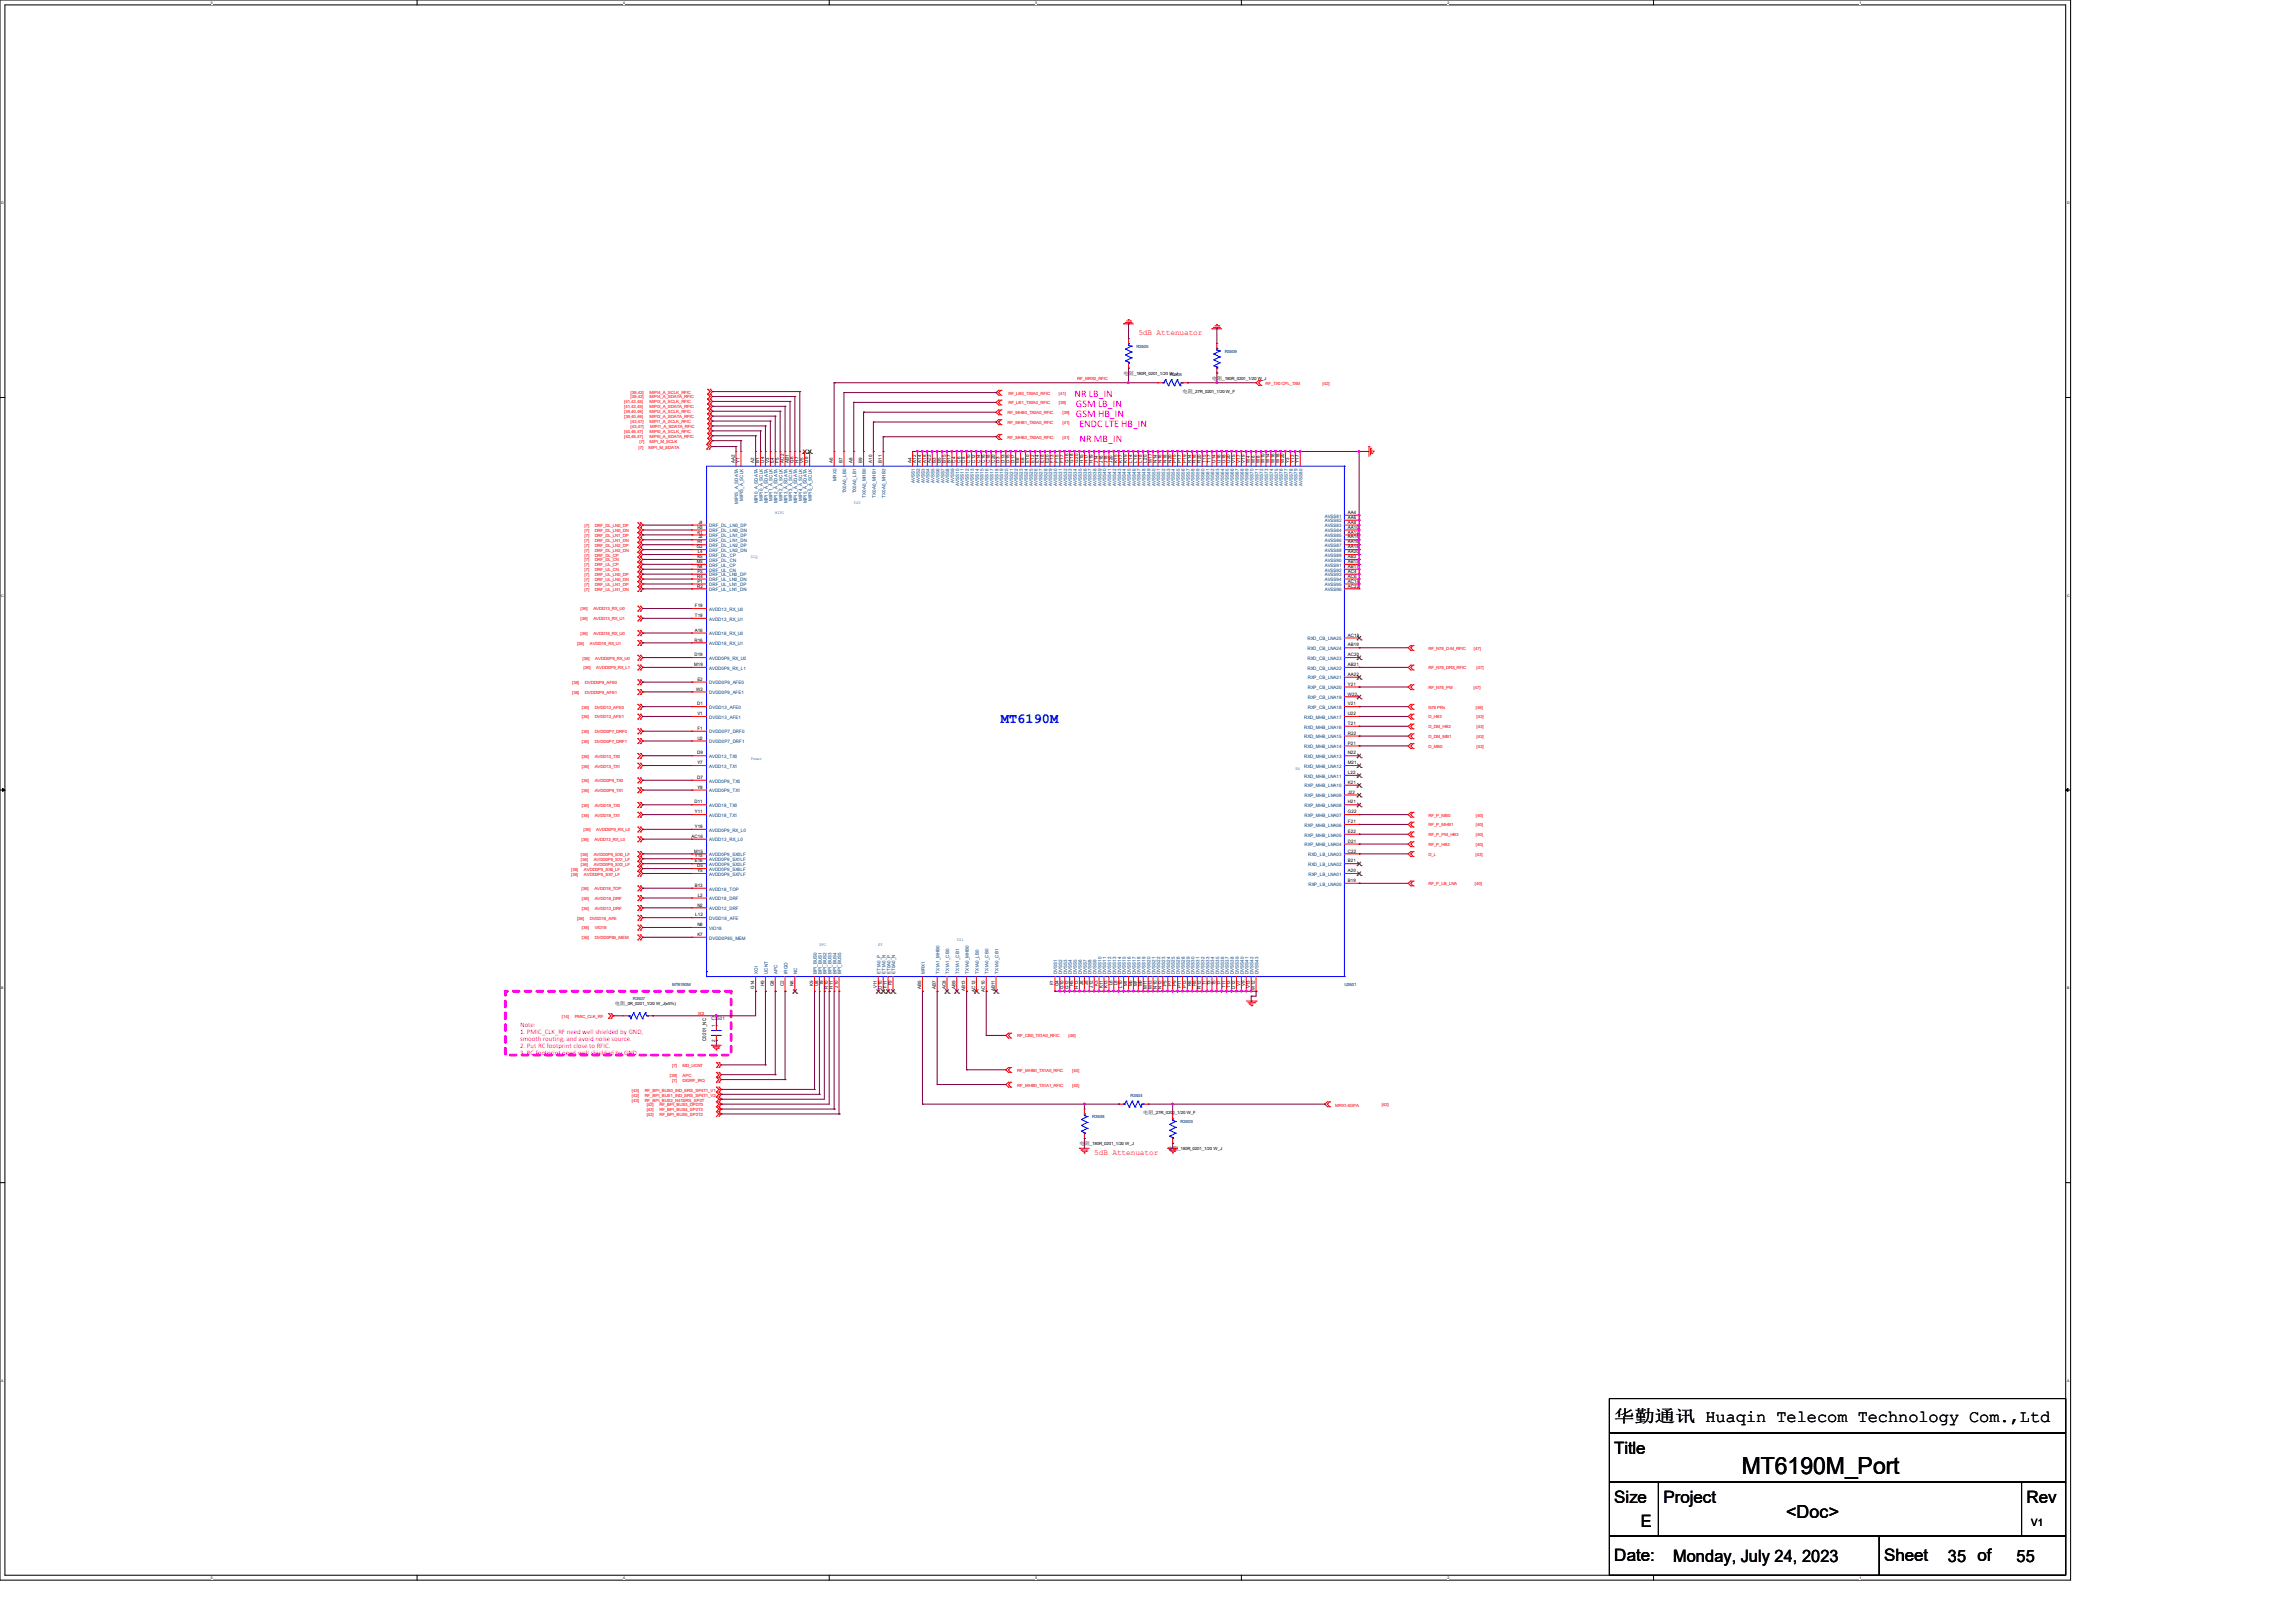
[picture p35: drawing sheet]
<svg xmlns="http://www.w3.org/2000/svg" width="297mm" height="210mm" viewBox="0 0 297 210" stroke-linecap="round" stroke-linejoin="round" font-family="sans-serif">
<defs><g id="words">
<text font-size="3" x="225.4" y="190.7">MT6190M_Port</text>
<text font-size="2.3" x="231.1" y="196.5">&lt;Doc&gt;</text>
<g font-size="2.2">
<text x="208.9" y="184.1">华勤通讯 Huaqin Telecom Technology Com.,Ltd</text>
<text x="208.9" y="188.1">Title</text>
<text x="208.9" y="194.4">Size</text>
<text x="212.3" y="197.6">E</text>
<text x="215.3" y="194.4">Project</text>
<text x="262.3" y="194.4">Rev</text>
<text x="208.9" y="202.1">Date:</text>
<text x="216.5" y="202.1">Monday, July 24, 2023</text>
<text x="243.8" y="202.1">Sheet</text>
<text x="252.1" y="202.1">35 of</text>
<text x="261" y="202.1">55</text>
</g>
<text font-size="1.8" fill="#00f" x="129.5" y="93.6">MT6190M</text>
<g font-size="1.3" fill="#f0f">
<text x="139.1" y="51.4">NR LB_IN</text>
<text x="139.2" y="52.7">GSM LB_IN</text>
<text x="139.2" y="53.9">GSM HB_IN</text>
<text x="139.7" y="57.1">NR MB_IN</text>
<text x="139.7" y="55.2">ENDC LTE HB_IN</text>
</g>
<text font-size="1.3" x="262.9" y="197.4">V1</text>
<g font-size="1" fill="#f00">
<text x="147.3" y="43.4">5dB Attenuator</text>
<text x="141.6" y="149.4">5dB Attenuator</text>
</g>
<g font-size=".9" fill="#f0f">
<text x="67.3" y="132.9">Note:</text>
<text x="67.3" y="133.8">1. PMIC_CLK_RF need well shielded by GND,</text>
<text x="67.3" y="134.7">smooth routing, and avoid noise source.</text>
<text x="67.3" y="135.6">2. Put RC footprint close to RFIC.</text>
<text x="67.3" y="136.5">3. RC footprint need well shielded by GND</text>
</g>
<g font-size=".6" fill="#000080">
<text x="147.1" y="45">R3505</text>
<text x="158.5" y="45.6">R3509</text>
<text x="151.4" y="48.6">R3506</text>
<text x="81.9" y="129.5">R3507</text>
<text x="87" y="127.6">MT6190M</text>
<text x="174" y="127.6">U3501</text>
<text x="92.1" y="132">C3501</text>
<text x="146.3" y="142">R3504</text>
<text x="141.3" y="144.7">R3508</text>
<text x="152.8" y="145.3">R3503</text>
</g>
<g font-size=".6" fill="#f00">
<text x="80.8" y="53.5">[39,40,46]</text>
<text x="80.8" y="52.8">[41,42,45]</text>
<text x="80.8" y="52.2">[41,42,45]</text>
<text x="81.6" y="51.6">[38,42]</text>
<text x="81.6" y="50.9">[38,42]</text>
<text x="84.1" y="53.5">MIPI2_A_SCLK_RFIC</text>
<text x="84.1" y="52.8">MIPI3_A_SDATA_RFIC</text>
<text x="84.1" y="52.2">MIPI3_A_SCLK_RFIC</text>
<text x="84.1" y="51.6">MIPI4_A_SDATA_RFIC</text>
<text x="84.1" y="50.9">MIPI4_A_SCLK_RFIC</text>
<text x="130.4" y="53.6">RF_MHB0_TX0A0_RFIC</text>
<text x="130.5" y="51.1">RF_LB0_TX0A0_RFIC</text>
<text x="130.5" y="52.3">RF_LB1_TX0A0_RFIC</text>
<text x="137" y="51.1">[41]</text>
<text x="137" y="52.3">[39]</text>
<text x="137.5" y="53.6">[39]</text>
<text x="139.4" y="49.2">RF_MRX0_RFIC</text>
<text x="163.8" y="49.8">RF_TX0 CPL_TXM</text>
<text x="171.1" y="49.8">[42]</text>
<text x="80.8" y="56.6">[40,46,47]</text>
<text x="80.8" y="56">[40,46,47]</text>
<text x="80.8" y="54.1">[39,40,46]</text>
<text x="81.6" y="55.4">[43,47]</text>
<text x="81.6" y="54.7">[43,47]</text>
<text x="82.6" y="58">[7]</text>
<text x="82.8" y="57.3">[7]</text>
<text x="83.9" y="58">MIPI_M_SDATA</text>
<text x="84.1" y="56.6">MIPI0_A_SDATA_RFIC</text>
<text x="84.1" y="56">MIPI0_A_SCLK_RFIC</text>
<text x="84.1" y="54.7">MIPI1_A_SCLK_RFIC</text>
<text x="84.1" y="54.1">MIPI2_A_SDATA_RFIC</text>
<text x="84.1" y="57.3">MIPI_M_SCLK</text>
<text x="84.2" y="55.4">MIPI1_A_SDATA_RFIC</text>
<text x="130.4" y="56.8">RF_MHB2_TX0A0_RFIC</text>
<text x="130.4" y="54.9">RF_MHB1_TX0A0_RFIC</text>
<text x="137.5" y="56.8">[41]</text>
<text x="137.5" y="54.9">[41]</text>
<text x="75.6" y="68.8">[7]</text>
<text x="75.6" y="68.2">[7]</text>
<text x="75.6" y="70.1">[7]</text>
<text x="75.6" y="69.5">[7]</text>
<text x="75.6" y="71.4">[7]</text>
<text x="75.6" y="70.7">[7]</text>
<text x="77" y="68.8">DRF_DL_LN0_DN</text>
<text x="77" y="68.2">DRF_DL_LN0_DP</text>
<text x="77" y="70.1">DRF_DL_LN1_DN</text>
<text x="77" y="69.5">DRF_DL_LN1_DP</text>
<text x="77" y="71.4">DRF_DL_LN2_DN</text>
<text x="77" y="70.7">DRF_DL_LN2_DP</text>
<text x="75.6" y="75.2">[7]</text>
<text x="75.6" y="74.6">[7]</text>
<text x="75.6" y="76.5">[7]</text>
<text x="75.6" y="75.8">[7]</text>
<text x="75.6" y="73.9">[7]</text>
<text x="75.6" y="73.3">[7]</text>
<text x="75.6" y="72.6">[7]</text>
<text x="75.6" y="72">[7]</text>
<text x="77" y="75.2">DRF_UL_LN0_DN</text>
<text x="77" y="74.6">DRF_UL_LN0_DP</text>
<text x="77" y="76.5">DRF_UL_LN1_DN</text>
<text x="77" y="75.8">DRF_UL_LN1_DP</text>
<text x="77" y="73.9">DRF_UL_CN</text>
<text x="77" y="73.3">DRF_UL_CP</text>
<text x="77" y="72.6">DRF_DL_CN</text>
<text x="77" y="72">DRF_DL_CP</text>
<text x="74.7" y="83.4">[36]</text>
<text x="75.1" y="82.2">[36]</text>
<text x="75.1" y="80.3">[36]</text>
<text x="75.1" y="79">[36]</text>
<text x="76.3" y="83.4">AVDD18_RX_U1</text>
<text x="76.8" y="82.2">AVDD18_RX_U0</text>
<text x="76.8" y="80.3">AVDD13_RX_U1</text>
<text x="76.8" y="79">AVDD13_RX_U0</text>
<text x="74" y="89.8">[36]</text>
<text x="74" y="88.5">[36]</text>
<text x="75.4" y="85.3">[36]</text>
<text x="75.5" y="86.6">[36]</text>
<text x="75.7" y="89.8">DVDD0P9_AFE1</text>
<text x="75.7" y="88.5">DVDD0P9_AFE0</text>
<text x="77" y="85.3">AVDD0P9_RX_U0</text>
<text x="77.2" y="86.6">AVDD0P9_RX_L1</text>
<text x="184.9" y="86.6">RF_N78_DRX_RFIC</text>
<text x="184.9" y="89.2">RF_N78_PM</text>
<text x="184.9" y="84.1">RF_N78_D-M_RFIC</text>
<text x="190.7" y="89.2">[47]</text>
<text x="190.8" y="84.1">[47]</text>
<text x="191.1" y="86.6">[47]</text>
<text x="75.3" y="94.9">[36]</text>
<text x="75.3" y="93">[36]</text>
<text x="75.3" y="91.7">[36]</text>
<text x="77" y="94.9">DVDD0P7_DRF0</text>
<text x="77" y="93">DVDD13_AFE1</text>
<text x="77" y="91.7">DVDD13_AFE0</text>
<text x="184.9" y="95.5">D_DM_MB1</text>
<text x="184.9" y="94.2">D_DM_HB2</text>
<text x="184.9" y="93">D_HB3</text>
<text x="184.9" y="91.7">N78 PRx</text>
<text x="191" y="91.7">[46]</text>
<text x="191.1" y="95.5">[43]</text>
<text x="191.1" y="94.2">[43]</text>
<text x="191.1" y="93">[43]</text>
<text x="75.3" y="101.2">[36]</text>
<text x="75.3" y="99.3">[36]</text>
<text x="75.3" y="98">[36]</text>
<text x="75.3" y="96.1">[36]</text>
<text x="77" y="101.2">AVDD0P9_TX0</text>
<text x="77" y="99.3">AVDD13_TX1</text>
<text x="77" y="98">AVDD13_TX0</text>
<text x="77" y="96.1">DVDD0P7_DRF1</text>
<text x="184.9" y="96.8">D_MB0</text>
<text x="191.1" y="96.8">[43]</text>
<text x="75.3" y="105.7">[36]</text>
<text x="75.3" y="104.4">[36]</text>
<text x="75.3" y="102.5">[36]</text>
<text x="75.5" y="107.6">[36]</text>
<text x="77" y="105.7">AVDD18_TX1</text>
<text x="77" y="104.4">AVDD18_TX0</text>
<text x="77" y="102.5">AVDD0P9_TX1</text>
<text x="77.2" y="107.6">AVDD0P9_RX_L0</text>
<text x="184.9" y="105.7">RF_P_MB0</text>
<text x="184.9" y="106.9">RF_P_MHB1</text>
<text x="191" y="105.7">[40]</text>
<text x="191" y="106.9">[40]</text>
<text x="73.9" y="113.3">[36]</text>
<text x="73.9" y="112.7">[36]</text>
<text x="75.2" y="112">[36]</text>
<text x="75.2" y="111.4">[36]</text>
<text x="75.2" y="110.8">[36]</text>
<text x="75.3" y="108.8">[36]</text>
<text x="75.6" y="113.3">AVDD0P9_SX7_LF</text>
<text x="75.6" y="112.7">AVDD0P9_SX6_LF</text>
<text x="76.8" y="112">AVDD0P9_SX2_LF</text>
<text x="76.8" y="111.4">AVDD0P9_SX1_LF</text>
<text x="76.8" y="110.8">AVDD0P9_SX0_LF</text>
<text x="76.9" y="108.8">AVDD13_RX_L0</text>
<text x="184.9" y="108.2">RF_P_PM_HB3</text>
<text x="184.9" y="109.5">RF_P_HB2</text>
<text x="184.9" y="110.8">D_L</text>
<text x="191" y="110.8">[43]</text>
<text x="191" y="108.2">[40]</text>
<text x="191" y="109.5">[40]</text>
<text x="74.7" y="119">[36]</text>
<text x="75.3" y="115.2">[36]</text>
<text x="75.3" y="117.7">[36]</text>
<text x="75.3" y="116.5">[36]</text>
<text x="76.3" y="119">DVDD18_AFE</text>
<text x="76.9" y="115.2">AVDD18_TOP</text>
<text x="77" y="117.7">AVDD12_DRF</text>
<text x="77" y="116.5">AVDD18_DRF</text>
<text x="184.9" y="114.6">RF_P_LB_LNA</text>
<text x="190.9" y="114.6">[40]</text>
<text x="75.3" y="121.5">[36]</text>
<text x="75.3" y="120.3">[36]</text>
<text x="77" y="121.5">DVDD0P85_MEM</text>
<text x="77" y="120.3">VIO18</text>
<text x="72.7" y="131.7">[14]</text>
<text x="74.4" y="131.7">PMIC_CLK_RF</text>
<text x="90.3" y="131.3">XOI</text>
<text x="131.7" y="134.2">RF_CB0_TX1A0_RFIC</text>
<text x="138.3" y="134.2">[46]</text>
<text x="81.8" y="142.5">[43]</text>
<text x="81.8" y="141.3">[43]</text>
<text x="81.8" y="141.9">[42]</text>
<text x="83.4" y="142.5">RF_BPI_BUS2_N41SRS_SP2T</text>
<text x="83.4" y="141.3">RF_BPI_BUS0_IND_SRS_SP4T1_V1</text>
<text x="83.4" y="141.9">RF_BPI_BUS1_IND_SRS_SP4T1_V2</text>
<text x="83.7" y="143.2">[42]</text>
<text x="83.7" y="143.8">[42]</text>
<text x="85.3" y="143.2">RF_BPI_BUS3_DPDT3</text>
<text x="85.3" y="143.8">RF_BPI_BUS4_SP2T3</text>
<text x="86.7" y="139.3">[39]</text>
<text x="87" y="140">[7]</text>
<text x="87" y="138.1">[7]</text>
<text x="88.3" y="139.3">APC</text>
<text x="88.3" y="140">DIGRF_IRQ</text>
<text x="88.3" y="138.1">MD_UCNT</text>
<text x="131.7" y="138.7">RF_MHB0_TX1A0_RFIC</text>
<text x="131.7" y="140.6">RF_MHB0_TX1A1_RFIC</text>
<text x="138.8" y="138.7">[40]</text>
<text x="138.8" y="140.6">[40]</text>
<text x="172.8" y="143.3">MRX1-5GPA</text>
<text x="178.8" y="143.2">[42]</text>
<text x="83.7" y="144.4">[42]</text>
<text x="85.3" y="144.4">RF_BPI_BUS5_SP2T2</text>
</g>
<g font-size=".6">
<text x="145.4" y="48.5">电阻</text>
<text x="146.8" y="48.5">_180R_0201_1/20 W_J</text>
<text x="153" y="50.8">电阻</text>
<text x="154.4" y="50.8">_27R_0201_1/20 W_F</text>
<text x="156.8" y="49.1">电阻</text>
<text x="158.2" y="49.2">_180R_0201_1/20 W_J</text>
<text x="95.1" y="59.9" transform="rotate(-90 95.1 59.9)">AA2</text>
<text x="95.7" y="59.9" transform="rotate(-90 95.7 59.9)">Y1</text>
<text x="97.6" y="59.9" transform="rotate(-90 97.6 59.9)">A2</text>
<text x="98.3" y="59.9" transform="rotate(-90 98.3 59.9)">B1</text>
<text x="98.9" y="59.9" transform="rotate(-90 98.9 59.9)">U4</text>
<text x="99.5" y="59.9" transform="rotate(-90 99.5 59.9)">V3</text>
<text x="100.2" y="59.9" transform="rotate(-90 100.2 59.9)">E4</text>
<text x="100.8" y="59.9" transform="rotate(-90 100.8 59.9)">F5</text>
<text x="101.4" y="59.9" transform="rotate(-90 101.4 59.9)">AC2</text>
<text x="102.1" y="59.9" transform="rotate(-90 102.1 59.9)">AB1</text>
<text x="102.7" y="59.9" transform="rotate(-90 102.7 59.9)">G6</text>
<text x="103.3" y="59.9" transform="rotate(-90 103.3 59.9)">H7</text>
<text x="104" y="59.9" transform="rotate(-90 104 59.9)">V5</text>
<text x="104.6" y="59.9" transform="rotate(-90 104.6 59.9)">U6</text>
<text x="107.8" y="59.9" transform="rotate(-90 107.8 59.9)">A6</text>
<text x="109.1" y="59.9" transform="rotate(-90 109.1 59.9)">B7</text>
<text x="110.3" y="59.9" transform="rotate(-90 110.3 59.9)">A8</text>
<text x="111.6" y="59.9" transform="rotate(-90 111.6 59.9)">B9</text>
<text x="112.9" y="59.9" transform="rotate(-90 112.9 59.9)">A10</text>
<text x="114.1" y="59.9" transform="rotate(-90 114.1 59.9)">B11</text>
<text x="117.9" y="59.9" transform="rotate(-90 117.9 59.9)">A4</text>
<text x="118.6" y="59.9" transform="rotate(-90 118.6 59.9)">A12</text>
<text x="119.2" y="59.9" transform="rotate(-90 119.2 59.9)">A14</text>
<text x="119.8" y="59.9" transform="rotate(-90 119.8 59.9)">A18</text>
<text x="120.5" y="59.9" transform="rotate(-90 120.5 59.9)">A22</text>
<text x="121.1" y="59.9" transform="rotate(-90 121.1 59.9)">B3</text>
<text x="121.8" y="59.9" transform="rotate(-90 121.8 59.9)">B5</text>
<text x="122.4" y="59.9" transform="rotate(-90 122.4 59.9)">B15</text>
<text x="123" y="59.9" transform="rotate(-90 123 59.9)">B17</text>
<text x="123.7" y="59.9" transform="rotate(-90 123.7 59.9)">C4</text>
<text x="124.3" y="59.9" transform="rotate(-90 124.3 59.9)">C6</text>
<text x="124.9" y="59.9" transform="rotate(-90 124.9 59.9)">C8</text>
<text x="125.6" y="59.9" transform="rotate(-90 125.6 59.9)">C10</text>
<text x="126.2" y="59.9" transform="rotate(-90 126.2 59.9)">C12</text>
<text x="126.8" y="59.9" transform="rotate(-90 126.8 59.9)">C14</text>
<text x="127.5" y="59.9" transform="rotate(-90 127.5 59.9)">C16</text>
<text x="128.1" y="59.9" transform="rotate(-90 128.1 59.9)">C18</text>
<text x="128.7" y="59.9" transform="rotate(-90 128.7 59.9)">C20</text>
<text x="129.4" y="59.9" transform="rotate(-90 129.4 59.9)">D3</text>
<text x="130" y="59.9" transform="rotate(-90 130 59.9)">D13</text>
<text x="130.6" y="59.9" transform="rotate(-90 130.6 59.9)">D15</text>
<text x="131.3" y="59.9" transform="rotate(-90 131.3 59.9)">D17</text>
<text x="131.9" y="59.9" transform="rotate(-90 131.9 59.9)">E6</text>
<text x="132.5" y="59.9" transform="rotate(-90 132.5 59.9)">E8</text>
<text x="133.2" y="59.9" transform="rotate(-90 133.2 59.9)">E10</text>
<text x="133.8" y="59.9" transform="rotate(-90 133.8 59.9)">E12</text>
<text x="134.5" y="59.9" transform="rotate(-90 134.5 59.9)">E14</text>
<text x="135.1" y="59.9" transform="rotate(-90 135.1 59.9)">E18</text>
<text x="135.7" y="59.9" transform="rotate(-90 135.7 59.9)">E20</text>
<text x="136.4" y="59.9" transform="rotate(-90 136.4 59.9)">F13</text>
<text x="137" y="59.9" transform="rotate(-90 137 59.9)">F15</text>
<text x="137.6" y="59.9" transform="rotate(-90 137.6 59.9)">F17</text>
<text x="138.3" y="59.9" transform="rotate(-90 138.3 59.9)">G16</text>
<text x="138.9" y="59.9" transform="rotate(-90 138.9 59.9)">G18</text>
<text x="139.5" y="59.9" transform="rotate(-90 139.5 59.9)">G20</text>
<text x="140.2" y="59.9" transform="rotate(-90 140.2 59.9)">H15</text>
<text x="140.8" y="59.9" transform="rotate(-90 140.8 59.9)">H17</text>
<text x="141.4" y="59.9" transform="rotate(-90 141.4 59.9)">H19</text>
<text x="142.1" y="59.9" transform="rotate(-90 142.1 59.9)">J14</text>
<text x="142.7" y="59.9" transform="rotate(-90 142.7 59.9)">J16</text>
<text x="143.3" y="59.9" transform="rotate(-90 143.3 59.9)">J18</text>
<text x="144" y="59.9" transform="rotate(-90 144 59.9)">J20</text>
<text x="144.6" y="59.9" transform="rotate(-90 144.6 59.9)">K15</text>
<text x="145.2" y="59.9" transform="rotate(-90 145.2 59.9)">K17</text>
<text x="145.9" y="59.9" transform="rotate(-90 145.9 59.9)">K19</text>
<text x="146.5" y="59.9" transform="rotate(-90 146.5 59.9)">L14</text>
<text x="147.2" y="59.9" transform="rotate(-90 147.2 59.9)">L16</text>
<text x="147.8" y="59.9" transform="rotate(-90 147.8 59.9)">L18</text>
<text x="148.4" y="59.9" transform="rotate(-90 148.4 59.9)">L20</text>
<text x="149.1" y="59.9" transform="rotate(-90 149.1 59.9)">M17</text>
<text x="149.7" y="59.9" transform="rotate(-90 149.7 59.9)">N14</text>
<text x="150.3" y="59.9" transform="rotate(-90 150.3 59.9)">N16</text>
<text x="151" y="59.9" transform="rotate(-90 151 59.9)">N18</text>
<text x="151.6" y="59.9" transform="rotate(-90 151.6 59.9)">N20</text>
<text x="152.2" y="59.9" transform="rotate(-90 152.2 59.9)">P15</text>
<text x="152.9" y="59.9" transform="rotate(-90 152.9 59.9)">P17</text>
<text x="153.5" y="59.9" transform="rotate(-90 153.5 59.9)">P19</text>
<text x="154.1" y="59.9" transform="rotate(-90 154.1 59.9)">R14</text>
<text x="154.8" y="59.9" transform="rotate(-90 154.8 59.9)">R18</text>
<text x="155.4" y="59.9" transform="rotate(-90 155.4 59.9)">R20</text>
<text x="156" y="59.9" transform="rotate(-90 156 59.9)">T15</text>
<text x="156.7" y="59.9" transform="rotate(-90 156.7 59.9)">T17</text>
<text x="157.3" y="59.9" transform="rotate(-90 157.3 59.9)">U14</text>
<text x="157.9" y="59.9" transform="rotate(-90 157.9 59.9)">U16</text>
<text x="158.6" y="59.9" transform="rotate(-90 158.6 59.9)">U18</text>
<text x="159.2" y="59.9" transform="rotate(-90 159.2 59.9)">U20</text>
<text x="159.9" y="59.9" transform="rotate(-90 159.9 59.9)">V15</text>
<text x="160.5" y="59.9" transform="rotate(-90 160.5 59.9)">V17</text>
<text x="161.1" y="59.9" transform="rotate(-90 161.1 59.9)">V19</text>
<text x="161.8" y="59.9" transform="rotate(-90 161.8 59.9)">W4</text>
<text x="162.4" y="59.9" transform="rotate(-90 162.4 59.9)">W6</text>
<text x="163" y="59.9" transform="rotate(-90 163 59.9)">W8</text>
<text x="163.7" y="59.9" transform="rotate(-90 163.7 59.9)">W10</text>
<text x="164.3" y="59.9" transform="rotate(-90 164.3 59.9)">W14</text>
<text x="164.9" y="59.9" transform="rotate(-90 164.9 59.9)">W16</text>
<text x="165.6" y="59.9" transform="rotate(-90 165.6 59.9)">W18</text>
<text x="166.2" y="59.9" transform="rotate(-90 166.2 59.9)">W20</text>
<text x="166.8" y="59.9" transform="rotate(-90 166.8 59.9)">Y3</text>
<text x="167.5" y="59.9" transform="rotate(-90 167.5 59.9)">Y13</text>
<text x="168.1" y="59.9" transform="rotate(-90 168.1 59.9)">Y17</text>
<text x="90.2" y="71">G2</text>
<text x="90.3" y="70.3">H1</text>
<text x="90.3" y="69">K1</text>
<text x="90.3" y="68.4">H3</text>
<text x="90.3" y="71.6">L4</text>
<text x="90.4" y="69.7">J2</text>
<text x="90.4" y="67.8">J4</text>
<text x="174.5" y="66.5">AA4</text>
<text x="174.5" y="67.1">AA6</text>
<text x="174.5" y="67.8">AA8</text>
<text x="174.5" y="68.4">AA10</text>
<text x="174.5" y="69">AA12</text>
<text x="174.5" y="69.7">AA14</text>
<text x="174.5" y="70.3">AA16</text>
<text x="174.5" y="71">AA18</text>
<text x="174.5" y="71.6">AA20</text>
<text x="90.2" y="72.9">M3</text>
<text x="90.2" y="76">R2</text>
<text x="90.2" y="74.8">R4</text>
<text x="90.3" y="72.2">K5</text>
<text x="90.3" y="73.5">N4</text>
<text x="90.3" y="75.4">P1</text>
<text x="90.3" y="74.1">P3</text>
<text x="174.5" y="72.2">AB3</text>
<text x="174.5" y="72.9">AB15</text>
<text x="174.5" y="73.5">AB17</text>
<text x="174.5" y="74.1">AC4</text>
<text x="174.5" y="74.8">AC6</text>
<text x="174.5" y="75.4">AC14</text>
<text x="174.5" y="76">AC22</text>
<text x="89.9" y="83">R16</text>
<text x="89.9" y="78.6">F19</text>
<text x="89.9" y="81.7">A16</text>
<text x="89.9" y="79.8">T19</text>
<text x="174.5" y="82.4">AC18</text>
<text x="174.5" y="83.7">AB19</text>
<text x="89.8" y="86.2">M19</text>
<text x="89.9" y="84.9">D19</text>
<text x="90.1" y="89.4">W2</text>
<text x="90.3" y="88.1">E2</text>
<text x="174.5" y="84.9">AC20</text>
<text x="174.5" y="86.2">AB21</text>
<text x="174.5" y="87.5">AA22</text>
<text x="174.5" y="88.7">Y21</text>
<text x="90.2" y="91.3">D1</text>
<text x="90.3" y="94.4">F1</text>
<text x="90.3" y="95.7">U2</text>
<text x="90.3" y="92.5">V1</text>
<text x="174.5" y="90">W22</text>
<text x="174.5" y="91.3">V21</text>
<text x="174.5" y="92.5">U22</text>
<text x="174.5" y="93.8">T21</text>
<text x="174.5" y="95.1">R22</text>
<text x="90.2" y="100.8">D7</text>
<text x="90.2" y="97.6">D9</text>
<text x="90.3" y="98.9">Y7</text>
<text x="174.5" y="96.4">P21</text>
<text x="174.5" y="97.6">N22</text>
<text x="174.5" y="98.9">M21</text>
<text x="174.5" y="100.2">L22</text>
<text x="174.5" y="101.4">K21</text>
<text x="89.9" y="104">D11</text>
<text x="89.9" y="105.2">Y11</text>
<text x="89.9" y="107.1">Y19</text>
<text x="90.3" y="102.1">Y9</text>
<text x="174.5" y="102.7">J22</text>
<text x="174.5" y="104">H21</text>
<text x="174.5" y="105.2">G22</text>
<text x="174.5" y="106.5">F21</text>
<text x="174.5" y="107.8">E22</text>
<text x="89.5" y="108.4">AC16</text>
<text x="89.8" y="110.3">M15</text>
<text x="89.9" y="111.6">E16</text>
<text x="89.9" y="111">Y15</text>
<text x="90.2" y="112.2">D5</text>
<text x="90.3" y="112.9">Y5</text>
<text x="174.5" y="109.1">D21</text>
<text x="174.5" y="110.3">C22</text>
<text x="174.5" y="111.6">B21</text>
<text x="174.5" y="112.9">A20</text>
<text x="89.9" y="114.8">B13</text>
<text x="90" y="118.6">L12</text>
<text x="90.3" y="117.3">N2</text>
<text x="90.3" y="119.8">N8</text>
<text x="90.3" y="116">L2</text>
<text x="174.5" y="114.1">B19</text>
<text x="90.3" y="121.1">K7</text>
<text x="79.6" y="130.1">电阻</text>
<text x="80.9" y="130.1">_0R_0201_1/20 W_J(±5%)</text>
<text x="97.6" y="128" transform="rotate(-90 97.6 128)">G14</text>
<text x="98.9" y="127.6" transform="rotate(-90 98.9 127.6)">H9</text>
<text x="100.2" y="127.6" transform="rotate(-90 100.2 127.6)">G8</text>
<text x="101.4" y="127.6" transform="rotate(-90 101.4 127.6)">C2</text>
<text x="102.7" y="127.6" transform="rotate(-90 102.7 127.6)">N6</text>
<text x="105.2" y="127.5" transform="rotate(-90 105.2 127.5)">K9</text>
<text x="105.9" y="127.6" transform="rotate(-90 105.9 127.6)">U8</text>
<text x="106.5" y="127.5" transform="rotate(-90 106.5 127.5)">T9</text>
<text x="107.1" y="127.9" transform="rotate(-90 107.1 127.9)">R10</text>
<text x="107.8" y="127.9" transform="rotate(-90 107.8 127.9)">H11</text>
<text x="108.4" y="127.8" transform="rotate(-90 108.4 127.8)">J10</text>
<text x="113.5" y="127.9" transform="rotate(-90 113.5 127.9)">V11</text>
<text x="114.1" y="127.9" transform="rotate(-90 114.1 127.9)">U10</text>
<text x="114.8" y="127.8" transform="rotate(-90 114.8 127.8)">F11</text>
<text x="115.4" y="127.5" transform="rotate(-90 115.4 127.5)">F9</text>
<text x="119.2" y="127.9" transform="rotate(-90 119.2 127.9)">AB5</text>
<text x="121.1" y="127.9" transform="rotate(-90 121.1 127.9)">AB7</text>
<text x="122.4" y="128" transform="rotate(-90 122.4 128)">AC8</text>
<text x="123.7" y="127.9" transform="rotate(-90 123.7 127.9)">AB9</text>
<text x="124.9" y="128.3" transform="rotate(-90 124.9 128.3)">AB13</text>
<text x="126.2" y="128.3" transform="rotate(-90 126.2 128.3)">AC12</text>
<text x="127.5" y="128.3" transform="rotate(-90 127.5 128.3)">AC10</text>
<text x="128.7" y="128.3" transform="rotate(-90 128.7 128.3)">AB11</text>
<text x="136.4" y="127.5" transform="rotate(-90 136.4 127.5)">F7</text>
<text x="137" y="127.6" transform="rotate(-90 137 127.6)">G4</text>
<text x="137.6" y="128" transform="rotate(-90 137.6 128)">G10</text>
<text x="138.3" y="128" transform="rotate(-90 138.3 128)">G12</text>
<text x="138.9" y="127.6" transform="rotate(-90 138.9 127.6)">H5</text>
<text x="139.5" y="127.9" transform="rotate(-90 139.5 127.9)">H13</text>
<text x="140.2" y="127.5" transform="rotate(-90 140.2 127.5)">J6</text>
<text x="140.8" y="127.5" transform="rotate(-90 140.8 127.5)">J8</text>
<text x="141.4" y="127.8" transform="rotate(-90 141.4 127.8)">J12</text>
<text x="142.1" y="127.5" transform="rotate(-90 142.1 127.5)">K3</text>
<text x="142.7" y="127.9" transform="rotate(-90 142.7 127.9)">K11</text>
<text x="143.3" y="127.9" transform="rotate(-90 143.3 127.9)">K13</text>
<text x="144" y="127.5" transform="rotate(-90 144 127.5)">L6</text>
<text x="144.6" y="127.5" transform="rotate(-90 144.6 127.5)">L8</text>
<text x="145.2" y="127.8" transform="rotate(-90 145.2 127.8)">L10</text>
<text x="145.9" y="127.6" transform="rotate(-90 145.9 127.6)">M1</text>
<text x="146.5" y="127.6" transform="rotate(-90 146.5 127.6)">M5</text>
<text x="147.2" y="127.6" transform="rotate(-90 147.2 127.6)">M7</text>
<text x="147.8" y="127.6" transform="rotate(-90 147.8 127.6)">M9</text>
<text x="148.4" y="128" transform="rotate(-90 148.4 128)">M11</text>
<text x="149.1" y="128" transform="rotate(-90 149.1 128)">M13</text>
<text x="149.7" y="127.9" transform="rotate(-90 149.7 127.9)">N10</text>
<text x="150.3" y="127.9" transform="rotate(-90 150.3 127.9)">N12</text>
<text x="151" y="127.5" transform="rotate(-90 151 127.5)">P5</text>
<text x="151.6" y="127.5" transform="rotate(-90 151.6 127.5)">P7</text>
<text x="152.2" y="127.5" transform="rotate(-90 152.2 127.5)">P9</text>
<text x="152.9" y="127.9" transform="rotate(-90 152.9 127.9)">P11</text>
<text x="153.5" y="127.9" transform="rotate(-90 153.5 127.9)">P13</text>
<text x="154.1" y="127.6" transform="rotate(-90 154.1 127.6)">R6</text>
<text x="154.8" y="127.6" transform="rotate(-90 154.8 127.6)">R8</text>
<text x="155.4" y="127.9" transform="rotate(-90 155.4 127.9)">R12</text>
<text x="156" y="127.5" transform="rotate(-90 156 127.5)">T1</text>
<text x="156.7" y="127.5" transform="rotate(-90 156.7 127.5)">T3</text>
<text x="157.3" y="127.5" transform="rotate(-90 157.3 127.5)">T5</text>
<text x="157.9" y="127.5" transform="rotate(-90 157.9 127.5)">T7</text>
<text x="158.6" y="127.8" transform="rotate(-90 158.6 127.8)">T11</text>
<text x="159.2" y="127.8" transform="rotate(-90 159.2 127.8)">T13</text>
<text x="159.9" y="127.9" transform="rotate(-90 159.9 127.9)">U12</text>
<text x="160.5" y="127.5" transform="rotate(-90 160.5 127.5)">V7</text>
<text x="161.1" y="127.5" transform="rotate(-90 161.1 127.5)">V9</text>
<text x="161.8" y="127.9" transform="rotate(-90 161.8 127.9)">V13</text>
<text x="162.4" y="128.1" transform="rotate(-90 162.4 128.1)">W12</text>
<text x="91.4" y="134.7" transform="rotate(-90 91.4 134.7)">C0201_NC</text>
<text x="92.5" y="134.8" transform="rotate(-90 92.5 134.8)">2</text>
<text x="92.5" y="132.9" transform="rotate(-90 92.5 132.9)">1</text>
<text x="139.7" y="148.2">电阻</text>
<text x="141.1" y="148.2">_180R_0201_1/20 W_J</text>
<text x="148" y="144.2">电阻</text>
<text x="149.3" y="144.2">_27R_0201_1/20 W_F</text>
<text x="151.1" y="148.8">电阻</text>
<text x="152.5" y="148.9">_180R_0201_1/20 W_J</text>
</g>
<g font-size=".6" fill="#004080">
<text x="95.5" y="65.2" transform="rotate(-90 95.5 65.2)">MIPIS_A_SDATA</text>
<text x="96.2" y="64.8" transform="rotate(-90 96.2 64.8)">MIPIS_A_SCLK</text>
<text x="98.1" y="65.1" transform="rotate(-90 98.1 65.1)">MIPI0_A_SDATA</text>
<text x="98.7" y="64.8" transform="rotate(-90 98.7 64.8)">MIPI0_A_SCLK</text>
<text x="99.4" y="65.1" transform="rotate(-90 99.4 65.1)">MIPI1_A_SDATA</text>
<text x="100" y="64.8" transform="rotate(-90 100 64.8)">MIPI1_A_SCLK</text>
<text x="100.6" y="65.1" transform="rotate(-90 100.6 65.1)">MIPI2_A_SDATA</text>
<text x="101.3" y="64.8" transform="rotate(-90 101.3 64.8)">MIPI2_A_SCLK</text>
<text x="101.9" y="65.1" transform="rotate(-90 101.9 65.1)">MIPI3_A_SDATA</text>
<text x="102.5" y="64.8" transform="rotate(-90 102.5 64.8)">MIPI3_A_SCLK</text>
<text x="103.2" y="65.1" transform="rotate(-90 103.2 65.1)">MIPI4_A_SDATA</text>
<text x="103.8" y="64.8" transform="rotate(-90 103.8 64.8)">MIPI4_A_SCLK</text>
<text x="104.4" y="65.1" transform="rotate(-90 104.4 65.1)">MIPI5_A_SDATA</text>
<text x="105.1" y="64.8" transform="rotate(-90 105.1 64.8)">MIPI5_A_SCLK</text>
<text x="108.2" y="62.3" transform="rotate(-90 108.2 62.3)">MRX0</text>
<text x="109.5" y="63.8" transform="rotate(-90 109.5 63.8)">TX0A0_LB0</text>
<text x="110.8" y="63.8" transform="rotate(-90 110.8 63.8)">TX0A0_LB1</text>
<text x="112.1" y="64.4" transform="rotate(-90 112.1 64.4)">TX0A0_MHB0</text>
<text x="113.3" y="64.4" transform="rotate(-90 113.3 64.4)">TX0A0_MHB1</text>
<text x="114.6" y="64.4" transform="rotate(-90 114.6 64.4)">TX0A0_MHB2</text>
<text x="118.4" y="62.5" transform="rotate(-90 118.4 62.5)">AVSS1</text>
<text x="119" y="62.5" transform="rotate(-90 119 62.5)">AVSS2</text>
<text x="119.7" y="62.5" transform="rotate(-90 119.7 62.5)">AVSS3</text>
<text x="120.3" y="62.5" transform="rotate(-90 120.3 62.5)">AVSS4</text>
<text x="120.9" y="62.5" transform="rotate(-90 120.9 62.5)">AVSS5</text>
<text x="121.6" y="62.5" transform="rotate(-90 121.6 62.5)">AVSS6</text>
<text x="122.2" y="62.5" transform="rotate(-90 122.2 62.5)">AVSS7</text>
<text x="122.9" y="62.5" transform="rotate(-90 122.9 62.5)">AVSS8</text>
<text x="123.5" y="62.5" transform="rotate(-90 123.5 62.5)">AVSS9</text>
<text x="124.1" y="62.9" transform="rotate(-90 124.1 62.9)">AVSS10</text>
<text x="124.8" y="62.9" transform="rotate(-90 124.8 62.9)">AVSS11</text>
<text x="125.4" y="62.9" transform="rotate(-90 125.4 62.9)">AVSS12</text>
<text x="126" y="62.9" transform="rotate(-90 126 62.9)">AVSS13</text>
<text x="126.7" y="62.9" transform="rotate(-90 126.7 62.9)">AVSS14</text>
<text x="127.3" y="62.9" transform="rotate(-90 127.3 62.9)">AVSS15</text>
<text x="127.9" y="62.9" transform="rotate(-90 127.9 62.9)">AVSS16</text>
<text x="128.6" y="62.9" transform="rotate(-90 128.6 62.9)">AVSS17</text>
<text x="129.2" y="62.9" transform="rotate(-90 129.2 62.9)">AVSS18</text>
<text x="129.8" y="62.9" transform="rotate(-90 129.8 62.9)">AVSS19</text>
<text x="130.5" y="62.9" transform="rotate(-90 130.5 62.9)">AVSS20</text>
<text x="131.1" y="62.9" transform="rotate(-90 131.1 62.9)">AVSS21</text>
<text x="131.7" y="62.9" transform="rotate(-90 131.7 62.9)">AVSS22</text>
<text x="132.4" y="62.9" transform="rotate(-90 132.4 62.9)">AVSS23</text>
<text x="133" y="62.9" transform="rotate(-90 133 62.9)">AVSS24</text>
<text x="133.6" y="62.9" transform="rotate(-90 133.6 62.9)">AVSS25</text>
<text x="134.3" y="62.9" transform="rotate(-90 134.3 62.9)">AVSS26</text>
<text x="134.9" y="62.9" transform="rotate(-90 134.9 62.9)">AVSS27</text>
<text x="135.6" y="62.9" transform="rotate(-90 135.6 62.9)">AVSS28</text>
<text x="136.2" y="62.9" transform="rotate(-90 136.2 62.9)">AVSS29</text>
<text x="136.8" y="62.9" transform="rotate(-90 136.8 62.9)">AVSS30</text>
<text x="137.5" y="62.9" transform="rotate(-90 137.5 62.9)">AVSS31</text>
<text x="138.1" y="62.9" transform="rotate(-90 138.1 62.9)">AVSS32</text>
<text x="138.7" y="62.9" transform="rotate(-90 138.7 62.9)">AVSS33</text>
<text x="139.4" y="62.9" transform="rotate(-90 139.4 62.9)">AVSS34</text>
<text x="140" y="62.9" transform="rotate(-90 140 62.9)">AVSS35</text>
<text x="140.6" y="62.9" transform="rotate(-90 140.6 62.9)">AVSS36</text>
<text x="141.3" y="62.9" transform="rotate(-90 141.3 62.9)">AVSS37</text>
<text x="141.9" y="62.9" transform="rotate(-90 141.9 62.9)">AVSS38</text>
<text x="142.5" y="62.9" transform="rotate(-90 142.5 62.9)">AVSS39</text>
<text x="143.2" y="62.9" transform="rotate(-90 143.2 62.9)">AVSS40</text>
<text x="143.8" y="62.9" transform="rotate(-90 143.8 62.9)">AVSS41</text>
<text x="144.4" y="62.9" transform="rotate(-90 144.4 62.9)">AVSS42</text>
<text x="145.1" y="62.9" transform="rotate(-90 145.1 62.9)">AVSS43</text>
<text x="145.7" y="62.9" transform="rotate(-90 145.7 62.9)">AVSS44</text>
<text x="146.3" y="62.9" transform="rotate(-90 146.3 62.9)">AVSS45</text>
<text x="147" y="62.9" transform="rotate(-90 147 62.9)">AVSS46</text>
<text x="147.6" y="62.9" transform="rotate(-90 147.6 62.9)">AVSS47</text>
<text x="148.3" y="62.9" transform="rotate(-90 148.3 62.9)">AVSS48</text>
<text x="148.9" y="62.9" transform="rotate(-90 148.9 62.9)">AVSS49</text>
<text x="149.5" y="62.9" transform="rotate(-90 149.5 62.9)">AVSS50</text>
<text x="150.2" y="62.9" transform="rotate(-90 150.2 62.9)">AVSS51</text>
<text x="150.8" y="62.9" transform="rotate(-90 150.8 62.9)">AVSS52</text>
<text x="151.4" y="62.9" transform="rotate(-90 151.4 62.9)">AVSS53</text>
<text x="152.1" y="62.9" transform="rotate(-90 152.1 62.9)">AVSS54</text>
<text x="152.7" y="62.9" transform="rotate(-90 152.7 62.9)">AVSS55</text>
<text x="153.3" y="62.9" transform="rotate(-90 153.3 62.9)">AVSS56</text>
<text x="154" y="62.9" transform="rotate(-90 154 62.9)">AVSS57</text>
<text x="154.6" y="62.9" transform="rotate(-90 154.6 62.9)">AVSS58</text>
<text x="155.2" y="62.9" transform="rotate(-90 155.2 62.9)">AVSS59</text>
<text x="155.9" y="62.9" transform="rotate(-90 155.9 62.9)">AVSS60</text>
<text x="156.5" y="62.9" transform="rotate(-90 156.5 62.9)">AVSS61</text>
<text x="157.1" y="62.9" transform="rotate(-90 157.1 62.9)">AVSS62</text>
<text x="157.8" y="62.9" transform="rotate(-90 157.8 62.9)">AVSS63</text>
<text x="158.4" y="62.9" transform="rotate(-90 158.4 62.9)">AVSS64</text>
<text x="159" y="62.9" transform="rotate(-90 159 62.9)">AVSS65</text>
<text x="159.7" y="62.9" transform="rotate(-90 159.7 62.9)">AVSS66</text>
<text x="160.3" y="62.9" transform="rotate(-90 160.3 62.9)">AVSS67</text>
<text x="161" y="62.9" transform="rotate(-90 161 62.9)">AVSS68</text>
<text x="161.6" y="62.9" transform="rotate(-90 161.6 62.9)">AVSS69</text>
<text x="162.2" y="62.9" transform="rotate(-90 162.2 62.9)">AVSS70</text>
<text x="162.9" y="62.9" transform="rotate(-90 162.9 62.9)">AVSS71</text>
<text x="163.5" y="62.9" transform="rotate(-90 163.5 62.9)">AVSS72</text>
<text x="164.1" y="62.9" transform="rotate(-90 164.1 62.9)">AVSS73</text>
<text x="164.8" y="62.9" transform="rotate(-90 164.8 62.9)">AVSS74</text>
<text x="165.4" y="62.9" transform="rotate(-90 165.4 62.9)">AVSS75</text>
<text x="166" y="62.9" transform="rotate(-90 166 62.9)">AVSS76</text>
<text x="166.7" y="62.9" transform="rotate(-90 166.7 62.9)">AVSS77</text>
<text x="167.3" y="62.9" transform="rotate(-90 167.3 62.9)">AVSS78</text>
<text x="167.9" y="62.9" transform="rotate(-90 167.9 62.9)">AVSS79</text>
<text x="168.6" y="62.9" transform="rotate(-90 168.6 62.9)">AVSS80</text>
<text x="91.8" y="70.8">DRF_DL_LN2_DP</text>
<text x="91.8" y="71.4">DRF_DL_LN2_DN</text>
<text x="91.8" y="69.5">DRF_DL_LN1_DP</text>
<text x="91.8" y="70.1">DRF_DL_LN1_DN</text>
<text x="91.8" y="68.2">DRF_DL_LN0_DP</text>
<text x="91.8" y="68.9">DRF_DL_LN0_DN</text>
<text x="171.4" y="67">AVSS81</text>
<text x="171.4" y="67.6">AVSS82</text>
<text x="171.4" y="68.2">AVSS83</text>
<text x="171.4" y="68.9">AVSS84</text>
<text x="171.4" y="69.5">AVSS85</text>
<text x="171.4" y="70.1">AVSS86</text>
<text x="171.4" y="70.8">AVSS87</text>
<text x="171.4" y="71.4">AVSS88</text>
<text x="91.8" y="72.1">DRF_DL_CP</text>
<text x="91.8" y="72.7">DRF_DL_CN</text>
<text x="91.8" y="73.3">DRF_UL_CP</text>
<text x="91.8" y="74">DRF_UL_CN</text>
<text x="91.8" y="75.9">DRF_UL_LN1_DP</text>
<text x="91.8" y="76.5">DRF_UL_LN1_DN</text>
<text x="91.8" y="74.6">DRF_UL_LN0_DP</text>
<text x="91.8" y="75.2">DRF_UL_LN0_DN</text>
<text x="171.4" y="72.1">AVSS89</text>
<text x="171.4" y="72.7">AVSS90</text>
<text x="171.4" y="73.3">AVSS91</text>
<text x="171.4" y="74">AVSS92</text>
<text x="171.4" y="74.6">AVSS93</text>
<text x="171.4" y="75.2">AVSS94</text>
<text x="171.4" y="75.9">AVSS95</text>
<text x="171.4" y="76.5">AVSS96</text>
<text x="91.8" y="79">AVDD13_RX_U0</text>
<text x="91.8" y="82.2">AVDD18_RX_U0</text>
<text x="91.8" y="83.5">AVDD18_RX_U1</text>
<text x="91.8" y="80.3">AVDD13_RX_U1</text>
<text x="169.2" y="82.8">RXD_CB_LNA25</text>
<text x="91.8" y="88.6">DVDD0P9_AFE0</text>
<text x="91.8" y="85.4">AVDD0P9_RX_U0</text>
<text x="91.8" y="86.7">AVDD0P9_RX_L1</text>
<text x="91.8" y="89.8">DVDD0P9_AFE1</text>
<text x="169.2" y="84.1">RXD_CB_LNA24</text>
<text x="169.2" y="85.4">RXD_CB_LNA23</text>
<text x="169.2" y="86.7">RXD_CB_LNA22</text>
<text x="169.2" y="87.9">RXP_CB_LNA21</text>
<text x="169.2" y="89.2">RXP_CB_LNA20</text>
<text x="91.8" y="94.9">DVDD0P7_DRF0</text>
<text x="91.8" y="91.7">DVDD13_AFE0</text>
<text x="91.8" y="93">DVDD13_AFE1</text>
<text x="168.8" y="93">RXD_MHB_LNA17</text>
<text x="168.8" y="94.3">RXD_MHB_LNA16</text>
<text x="168.8" y="95.5">RXD_MHB_LNA15</text>
<text x="169.2" y="90.5">RXP_CB_LNA19</text>
<text x="169.2" y="91.7">RXP_CB_LNA18</text>
<text x="91.8" y="101.3">AVDD0P9_TX0</text>
<text x="91.8" y="98.1">AVDD13_TX0</text>
<text x="91.8" y="96.2">DVDD0P7_DRF1</text>
<text x="91.8" y="99.4">AVDD13_TX1</text>
<text x="168.8" y="96.8">RXD_MHB_LNA14</text>
<text x="168.8" y="98.1">RXD_MHB_LNA13</text>
<text x="168.8" y="99.4">RXD_MHB_LNA12</text>
<text x="168.8" y="100.6">RXD_MHB_LNA11</text>
<text x="168.8" y="101.9">RXP_MHB_LNA10</text>
<text x="91.8" y="104.4">AVDD18_TX0</text>
<text x="91.8" y="102.5">AVDD0P9_TX1</text>
<text x="91.8" y="105.7">AVDD18_TX1</text>
<text x="91.8" y="107.6">AVDD0P9_RX_L0</text>
<text x="168.8" y="103.2">RXP_MHB_LNA09</text>
<text x="168.8" y="104.4">RXP_MHB_LNA08</text>
<text x="168.8" y="105.7">RXP_MHB_LNA07</text>
<text x="168.8" y="107">RXP_MHB_LNA06</text>
<text x="91.8" y="112.1">AVDD0P9_SX2LF</text>
<text x="91.8" y="112.7">AVDD0P9_SX6LF</text>
<text x="91.8" y="110.8">AVDD0P9_SX0LF</text>
<text x="91.8" y="113.3">AVDD0P9_SX7LF</text>
<text x="91.8" y="111.4">AVDD0P9_SX1LF</text>
<text x="91.8" y="108.9">AVDD13_RX_L0</text>
<text x="168.8" y="108.2">RXP_MHB_LNA05</text>
<text x="168.8" y="109.5">RXP_MHB_LNA04</text>
<text x="169.3" y="110.8">RXD_LB_LNA03</text>
<text x="169.3" y="112.1">RXD_LB_LNA02</text>
<text x="169.3" y="113.3">RXP_LB_LNA01</text>
<text x="91.8" y="115.2">AVDD18_TOP</text>
<text x="91.8" y="116.5">AVDD18_DRF</text>
<text x="91.8" y="119">DVDD18_AFE</text>
<text x="91.8" y="117.8">AVDD12_DRF</text>
<text x="169.3" y="114.6">RXP_LB_LNA00</text>
<text x="91.8" y="121.6">DVDD0P85_MEM</text>
<text x="91.8" y="120.3">VIO18</text>
<text x="98.1" y="126" transform="rotate(-90 98.1 126)">XOI</text>
<text x="99.4" y="126" transform="rotate(-90 99.4 126)">UCNT</text>
<text x="100.6" y="126" transform="rotate(-90 100.6 126)">APC</text>
<text x="101.9" y="126" transform="rotate(-90 101.9 126)">IRQO</text>
<text x="103.2" y="126" transform="rotate(-90 103.2 126)">NC</text>
<text x="105.7" y="126" transform="rotate(-90 105.7 126)">BPI_BUS0</text>
<text x="106.3" y="126" transform="rotate(-90 106.3 126)">BPI_BUS1</text>
<text x="107" y="126" transform="rotate(-90 107 126)">BPI_BUS2</text>
<text x="107.6" y="126" transform="rotate(-90 107.6 126)">BPI_BUS3</text>
<text x="108.2" y="126" transform="rotate(-90 108.2 126)">BPI_BUS4</text>
<text x="108.9" y="126" transform="rotate(-90 108.9 126)">BPI_BUS5</text>
<text x="114" y="126" transform="rotate(-90 114 126)">ET1A0_P</text>
<text x="114.6" y="126" transform="rotate(-90 114.6 126)">ET1A0_N</text>
<text x="115.2" y="126" transform="rotate(-90 115.2 126)">ET0A0_P</text>
<text x="115.9" y="126" transform="rotate(-90 115.9 126)">ET0A0_N</text>
<text x="119.7" y="126" transform="rotate(-90 119.7 126)">MRX1</text>
<text x="121.6" y="126" transform="rotate(-90 121.6 126)">TX1A1_MHB0</text>
<text x="122.9" y="126" transform="rotate(-90 122.9 126)">TX1A1_CB0</text>
<text x="124.1" y="126" transform="rotate(-90 124.1 126)">TX1A1_CB1</text>
<text x="125.4" y="126" transform="rotate(-90 125.4 126)">TX1A0_MHB0</text>
<text x="126.7" y="126" transform="rotate(-90 126.7 126)">TX1A0_LB0</text>
<text x="127.9" y="126" transform="rotate(-90 127.9 126)">TX1A0_CB0</text>
<text x="129.2" y="126" transform="rotate(-90 129.2 126)">TX1A0_CB1</text>
<text x="136.8" y="126" transform="rotate(-90 136.8 126)">DVSS1</text>
<text x="137.5" y="126" transform="rotate(-90 137.5 126)">DVSS2</text>
<text x="138.1" y="126" transform="rotate(-90 138.1 126)">DVSS3</text>
<text x="138.7" y="126" transform="rotate(-90 138.7 126)">DVSS4</text>
<text x="139.4" y="126" transform="rotate(-90 139.4 126)">DVSS5</text>
<text x="140" y="126" transform="rotate(-90 140 126)">DVSS6</text>
<text x="140.6" y="126" transform="rotate(-90 140.6 126)">DVSS7</text>
<text x="141.3" y="126" transform="rotate(-90 141.3 126)">DVSS8</text>
<text x="141.9" y="126" transform="rotate(-90 141.9 126)">DVSS9</text>
<text x="142.5" y="126" transform="rotate(-90 142.5 126)">DVSS10</text>
<text x="143.2" y="126" transform="rotate(-90 143.2 126)">DVSS11</text>
<text x="143.8" y="126" transform="rotate(-90 143.8 126)">DVSS12</text>
<text x="144.4" y="126" transform="rotate(-90 144.4 126)">DVSS13</text>
<text x="145.1" y="126" transform="rotate(-90 145.1 126)">DVSS14</text>
<text x="145.7" y="126" transform="rotate(-90 145.7 126)">DVSS15</text>
<text x="146.3" y="126" transform="rotate(-90 146.3 126)">DVSS16</text>
<text x="147" y="126" transform="rotate(-90 147 126)">DVSS17</text>
<text x="147.6" y="126" transform="rotate(-90 147.6 126)">DVSS18</text>
<text x="148.3" y="126" transform="rotate(-90 148.3 126)">DVSS19</text>
<text x="148.9" y="126" transform="rotate(-90 148.9 126)">DVSS20</text>
<text x="149.5" y="126" transform="rotate(-90 149.5 126)">DVSS21</text>
<text x="150.2" y="126" transform="rotate(-90 150.2 126)">DVSS22</text>
<text x="150.8" y="126" transform="rotate(-90 150.8 126)">DVSS23</text>
<text x="151.4" y="126" transform="rotate(-90 151.4 126)">DVSS24</text>
<text x="152.1" y="126" transform="rotate(-90 152.1 126)">DVSS25</text>
<text x="152.7" y="126" transform="rotate(-90 152.7 126)">DVSS26</text>
<text x="153.3" y="126" transform="rotate(-90 153.3 126)">DVSS28</text>
<text x="154" y="126" transform="rotate(-90 154 126)">DVSS29</text>
<text x="154.6" y="126" transform="rotate(-90 154.6 126)">DVSS30</text>
<text x="155.2" y="126" transform="rotate(-90 155.2 126)">DVSS31</text>
<text x="155.9" y="126" transform="rotate(-90 155.9 126)">DVSS32</text>
<text x="156.5" y="126" transform="rotate(-90 156.5 126)">DVSS33</text>
<text x="157.1" y="126" transform="rotate(-90 157.1 126)">DVSS34</text>
<text x="157.8" y="126" transform="rotate(-90 157.8 126)">DVSS35</text>
<text x="158.4" y="126" transform="rotate(-90 158.4 126)">DVSS36</text>
<text x="159" y="126" transform="rotate(-90 159 126)">DVSS37</text>
<text x="159.7" y="126" transform="rotate(-90 159.7 126)">DVSS38</text>
<text x="160.3" y="126" transform="rotate(-90 160.3 126)">DVSS39</text>
<text x="161" y="126" transform="rotate(-90 161 126)">DVSS40</text>
<text x="161.6" y="126" transform="rotate(-90 161.6 126)">DVSS41</text>
<text x="162.2" y="126" transform="rotate(-90 162.2 126)">DVSS42</text>
<text x="162.9" y="126" transform="rotate(-90 162.9 126)">DVSS43</text>
</g>
<g font-size=".6" fill="#00f">
<text x="110.5" y="65.3">TX0</text>
<text x="100.3" y="66.6">MIPI</text>
<text x="97.2" y="72.3">DIQ</text>
<text x="97.2" y="98.3">Power</text>
<text x="167.6" y="99.6">RX</text>
<text x="106.1" y="122.4">BPI</text>
<text x="113.7" y="122.4">ET</text>
<text x="123.8" y="121.8">TX1</text>
</g>
<g font-size=".5">
<text x="27.3" y=".5">5</text>
<text x="80.6" y=".5">4</text>
<text x="134" y=".5">3</text>
<text x="187.3" y=".5">2</text>
<text x="240.7" y=".5">1</text>
<text x=".2" y="26.4">D</text>
<text x="267.5" y="26.4">D</text>
<text x=".2" y="77.2">C</text>
<text x="267.5" y="77.2">C</text>
<text x=".2" y="128">B</text>
<text x="267.5" y="128">B</text>
<text x=".2" y="178.8">A</text>
<text x="267.5" y="178.8">A</text>
<text x="27.3" y="204.3">5</text>
<text x="80.6" y="204.3">4</text>
<text x="134" y="204.3">3</text>
<text x="187.3" y="204.3">2</text>
<text x="240.7" y="204.3">1</text>
</g>
</g></defs>
<path d="M0 0h268v204.5h-268zM.6 .6h266.7v203.2h-266.7z" fill="none" stroke="#000" stroke-width=".13"/>
<g fill="#fff">
<path d="M27.3 .1h.2v.5h-.2z"/>
<path d="M27.3 203.9h.2v.5h-.2z"/>
</g>
<path d="M54 0v.6M54 203.8v.7" fill="none" stroke="#000" stroke-width=".13"/>
<g fill="#fff">
<path d="M80.6 .1h.3v.5h-.3z"/>
<path d="M80.6 203.9h.3v.5h-.3z"/>
</g>
<path d="M107.3 0v.6M107.3 203.8v.7" fill="none" stroke="#000" stroke-width=".13"/>
<g fill="#fff">
<path d="M134 .1h.2v.5h-.2z"/>
<path d="M134 203.9h.2v.5h-.2z"/>
</g>
<path d="M160.7 0v.6M160.7 203.8v.7" fill="none" stroke="#000" stroke-width=".13"/>
<g fill="#fff">
<path d="M187.3 .1h.2v.5h-.2z"/>
<path d="M187.3 203.9h.2v.5h-.2z"/>
</g>
<path d="M214 0v.6M214 203.8v.7" fill="none" stroke="#000" stroke-width=".13"/>
<g fill="#fff">
<path d="M240.7 .1h.2v.5h-.2z"/>
<path d="M240.7 203.9h.2v.5h-.2z"/>
<path d="M.2 26h.3v.5h-.3z"/>
<path d="M267.5 26h.3v.5h-.3z"/>
<path d="M.2 76.8h.3v.5h-.3z"/>
<path d="M267.5 76.8h.3v.5h-.3z"/>
</g>
<path d="M0 51.4h.6M267.3 51.4h.7" fill="none" stroke="#000" stroke-width=".13"/>
<g fill="#fff">
<path d="M.2 127.6h.2v.5h-.2z"/>
<path d="M267.5 127.6h.3v.5h-.3z"/>
</g>
<path d="M0 102.2h.6M267.3 102.2h.7" fill="none" stroke="#000" stroke-width=".13"/>
<path d="M.3 102l.3 .2-.3 .2zM267.3 102.2l.3-.2v.4z" fill="#000" stroke="#000" stroke-width=".13"/>
<g fill="#fff">
<path d="M.2 178.4h.3v.5h-.3z"/>
<path d="M267.5 178.4h.3v.5h-.3z"/>
</g>
<path d="M0 153h.6M267.3 153h.7M208.3 185.4h59v6.4h-59zM208.3 181h59v4.4h-59zM208.3 191.8h6.3v7h-6.3zM208.3 198.8h34.9v5h-34.9zM214.6 191.8h47v7h-47zM243.2 198.8h24.1v5h-24.1zM261.6 191.8h5.7v7h-5.7z" fill="none" stroke="#000" stroke-width=".13"/>
<path d="M65.4 128.3h29.2v8.2h-29.2z" fill="none" stroke="#f0f" stroke-width=".38" stroke-dasharray=".8 .8"/>
<g fill="none" stroke="#f00" stroke-width=".13">
<path d="M91.4 57.5h.1M91.4 58.1h.1M91.4 57.5l.4 .3-.4 .3M91.6 56.1h.1M91.6 56.7h.1M91.6 55.5h.1M91.6 54.8h.1M91.6 54.2h.1M91.6 53.6h.1M91.6 52.9h.1M91.6 52.3h.1M91.6 51.6h.1"/>
<path d="M91.6 51h.1M91.6 50.4h.1M91.6 57.4h.1M91.6 56.1l.3 .3-.3 .3M91.6 55.5l.3 .3-.3 .3M91.6 54.8l.3 .3-.3 .4M91.6 54.2l.3 .3-.3 .3M91.6 53.6l.3 .2-.3 .4M91.6 52.9l.3 .3-.3 .4M91.6 52.3l.3 .3-.3 .3M91.6 51.6l.3 .3-.3 .4M91.6 51l.3 .3-.3 .3"/>
<path d="M91.6 50.4l.3 .3-.3 .3M91.6 56.7l.3 .3-.3 .4M91.8 58.1h.1M91.8 57.5h.1M91.8 57.5l.3 .3-.3 .3M91.9 56.7h.1M91.9 56.1h.1M91.9 55.5h.1M91.9 54.8h.1M91.9 54.2h.1M91.9 53.6h.1M91.9 52.9h.1"/>
<path d="M91.9 52.3h.1M91.9 51.6h.1M91.9 51h.1M91.9 50.4h.1M91.9 57.4h.1M91.9 56.1l.3 .3-.3 .3M91.9 55.5l.3 .3-.3 .3M91.9 54.8l.3 .3-.3 .4M91.9 54.2l.3 .3-.3 .3M91.9 53.6l.3 .2-.3 .4M91.9 52.9l.3 .3-.3 .4M91.9 52.3l.3 .3-.3 .3"/>
<path d="M91.9 51.6l.3 .3-.3 .4M91.9 51l.3 .3-.3 .3M91.9 50.4l.3 .3-.3 .3M91.9 56.7l.3 .3-.3 .4M95.2 58.4h.1M95.2 58.4v1.9M95.9 58.4h.1M95.9 58.4v1.9M97.8 58.4h.1M97.8 58.4v1.9M98.4 58.4h.1M98.4 58.4v1.9"/>
<path d="M99.1 58.4h.1M99.1 58.4v1.9M99.7 58.4h.1M99.7 58.4v1.9M100.3 58.4h.1M100.3 58.4v1.9M101 58.4h.1M101 58.4v1.9M101.6 58.4h.1M101.6 58.4v1.9M102.2 58.4h.1M102.2 58.4v1.9"/>
<path d="M102.9 58.4h.1M102.9 58.4v1.9M103.5 58.4h.1M103.5 58.4v1.9M104.1 58.4h.1M104.1 58.4v1.9M104.8 58.4h.1M104.8 58.4v1.9M107.9 58.4h.1M107.9 58.4v1.9M109.2 58.4h.1M109.2 58.4v1.9"/>
<path d="M110.5 58.4h.1M110.5 58.4v1.9M111.8 58.4h.1M111.8 58.4v1.9M113 58.4h.1M113 58.4v1.9M114.3 58.4h.1M114.3 58.4v1.9M118.1 58.4h.1M118.1 58.4v1.9M118.7 58.4h.1M118.7 58.4v1.9"/>
<path d="M119.4 58.4h.1M119.4 58.4v1.9M120 58.4h.1M120 58.4v1.9M120.6 58.4h.1M120.6 58.4v1.9M121.3 58.4h.1M121.3 58.4v1.9M121.9 58.4h.1M121.9 58.4v1.9M122.6 58.4h.1M122.6 58.4v1.9"/>
<path d="M123.2 58.4h.1M123.2 58.4v1.9M123.8 58.4h.1M123.8 58.4v1.9M124.5 58.4h.1M124.5 58.4v1.9M125.1 58.4h.1M125.1 58.4v1.9M125.7 58.4h.1M125.7 58.4v1.9M126.4 58.4h.1M126.4 58.4v1.9"/>
<path d="M127 58.4h.1M127 58.4v1.9M127.6 58.4h.1M127.6 58.4v1.9M128.3 58.4h.1M128.3 58.4v1.9M128.9 58.4h.1M128.9 58.4v1.9M129.2 51.1h.1M129.2 50.5h.1M129.2 52.4h.1M129.2 51.8h.1"/>
<path d="M129.2 53.7h.1M129.2 53h.1M129.2 56.9h.1M129.2 56.2h.1M129.2 54.9h.1M129.2 54.3h.1M129.2 50.5l-.3 .3 .3 .3M129.2 51.8l-.3 .3 .3 .3M129.2 53l-.3 .3 .3 .4M129.2 56.2l-.3 .3 .3 .4M129.2 54.3l-.3 .3 .3 .3M129.5 50.5h.1"/>
<path d="M129.5 51.1h.1M129.5 51.8h.1M129.5 52.4h.1M129.5 53h.1M129.5 53.7h.1M129.5 56.2h.1M129.5 56.9h.1M129.5 54.3h.1M129.5 54.9h.1M129.5 58.4h.1M129.5 50.5l-.3 .3 .3 .3M129.5 51.8l-.3 .3 .3 .3"/>
<path d="M129.5 53l-.3 .3 .3 .4M129.5 56.2l-.3 .3 .3 .4M129.5 54.3l-.3 .3 .3 .3M129.5 58.4v1.9M130.2 58.4h.1M130.2 58.4v1.9M130.8 58.4h.1M130.8 58.4v1.9M131.4 58.4h.1M131.4 58.4v1.9M132.1 58.4h.1M132.1 58.4v1.9"/>
<path d="M132.7 58.4h.1M132.7 58.4v1.9M133.3 58.4h.1M133.3 58.4v1.9M134 58.4h.1M134 58.4v1.9M134.6 58.4h.1M134.6 58.4v1.9M135.3 58.4h.1M135.3 58.4v1.9M135.9 58.4h.1M135.9 58.4v1.9"/>
<path d="M136.5 58.4h.1M136.5 58.4v1.9M137.2 58.4h.1M137.2 58.4v1.9M137.8 58.4h.1M137.8 58.4v1.9M138.4 58.4h.1M138.4 58.4v1.9M139.1 58.4h.1M139.1 58.4v1.9M139.7 58.4h.1M139.7 58.4v1.9"/>
<path d="M140.3 58.4h.1M140.3 58.4v1.9M141 58.4h.1M141 58.4v1.9M141.6 58.4h.1M141.6 58.4v1.9M142.2 58.4h.1M142.2 58.4v1.9M142.9 58.4h.1M142.9 58.4v1.9M143.5 58.4h.1M143.5 58.4v1.9"/>
<path d="M144.1 58.4h.1M144.1 58.4v1.9M144.8 58.4h.1M144.8 58.4v1.9M145.4 41.9h.1M145.4 58.4h.1M145.4 41.9h1.3M145.4 58.4v1.9M145.6 41.7h.1M145.6 41.7h.9M145.8 41.5h.5M146 41.4h.1"/>
<path d="M146 47.6h.1M146 43.8h.1M146 58.4h.1M146 43.8v.6M146 47v.6M146 58.4v1.9M146.3 41.5h.1M146.7 58.4h.1M146.7 58.4v1.9M147.3 58.4h.1M147.3 58.4v1.9M148 58.4h.1"/>
<path d="M148 58.4v1.9M148.6 58.4h.1M148.6 58.4v1.9M149.2 58.4h.1M149.2 58.4v1.9M149.9 58.4h.1M149.9 49.5h.1M149.9 58.4v1.9M149.9 49.5h.6M150.5 58.4h.1M150.5 58.4v1.9M151.1 58.4h.1"/>
<path d="M151.1 58.4v1.9M151.8 58.4h.1M151.8 58.4v1.9M152.4 58.4h.1M152.4 58.4v1.9M153 58.4h.1M153 58.4v1.9M153 49.5h.7M153.7 58.4h.1M153.7 49.5h.1M153.7 58.4v1.9M154.3 58.4h.1"/>
<path d="M154.3 58.4v1.9M154.9 58.4h.1M154.9 58.4v1.9M155.6 58.4h.1M155.6 58.4v1.9M156.2 58.4h.1M156.2 58.4v1.9M156.8 42.5h.1M156.8 58.4h.1M156.8 42.5h1.3M156.8 58.4v1.9M157.1 42.4h.1"/>
<path d="M157.1 42.4h.8M157.2 42.2h.5M157.4 42h.1M157.4 42h.2M157.5 58.4h.1M157.5 48.3h.1M157.5 44.4h.1M157.5 44.4v.7M157.5 47.6v.7M157.5 58.4v1.9M157.7 42.2h.1M158.1 58.4h.1"/>
<path d="M158.1 58.4v1.9M158.7 58.4h.1M158.7 58.4v1.9M159.4 58.4h.1M159.4 58.4v1.9M160 58.4h.1M160 58.4v1.9M160.7 58.4h.1M160.7 58.4v1.9M161.3 58.4h.1M161.3 58.4v1.9M161.9 58.4h.1"/>
<path d="M161.9 58.4v1.9M162.6 58.4h.1M162.6 58.4v1.9M162.9 49.9h.1M162.9 49.2h.1M162.9 49.2l-.3 .3 .3 .4M163.2 49.2h.1M163.2 49.9h.1M163.2 58.4h.1M163.2 49.2l-.3 .3 .3 .4M163.2 58.4v1.9M163.8 58.4h.1"/>
<path d="M163.8 58.4v1.9M164.5 58.4h.1M164.5 58.4v1.9M165.1 58.4h.1M165.1 58.4v1.9M165.7 58.4h.1M165.7 58.4v1.9M166.4 58.4h.1M166.4 58.4v1.9M167 58.4h.1M167 58.4v1.9M167.6 58.4h.1"/>
<path d="M167.6 58.4v1.9M168.3 58.4h.1M168.3 58.4v1.9M177.2 57.8h.1M177.2 57.8v1.3M177.4 58h.1M177.4 58v.9M177.5 58.7h.1M177.5 58.2v.5M177.8 58.4h.1M177.8 58.4v.1M82.5 79.7h.1"/>
<path d="M82.5 78.4h.1M82.5 79.1h.1M82.5 74.6h.1M82.5 75.3h.1M82.5 74h.1M82.5 75.9h.1M82.5 76.5h.1M82.5 73.4h.1M82.5 72.7h.1M82.5 72.1h.1M82.5 71.5h.1M82.5 68.3h.1"/>
<path d="M82.5 68.9h.1M82.5 67.6h.1M82.5 69.6h.1M82.5 70.2h.1M82.5 70.8h.1M82.5 79.7l.4 .3-.4 .3M82.5 78.4l.4 .3-.4 .4M82.5 74.6l.4 .3-.4 .4M82.5 74l.4 .3-.4 .3M82.5 75.9l.4 .3-.4 .3M82.5 75.3l.4 .3-.4 .3M82.5 73.4l.4 .3-.4 .3"/>
<path d="M82.5 72.7l.4 .3-.4 .4M82.5 72.1l.4 .3-.4 .3M82.5 71.5l.4 .3-.4 .3M82.5 68.3l.4 .3-.4 .3M82.5 67.6l.4 .3-.4 .4M82.5 69.6l.4 .2-.4 .4M82.5 68.9l.4 .3-.4 .4M82.5 70.8l.4 .3-.4 .4M82.5 70.2l.4 .3-.4 .3M82.9 79.7h.1M82.9 79.1h.1M82.9 78.4h.1"/>
<path d="M82.9 75.3h.1M82.9 74.6h.1M82.9 74h.1M82.9 76.5h.1M82.9 75.9h.1M82.9 73.4h.1M82.9 72.7h.1M82.9 72.1h.1M82.9 71.5h.1M82.9 68.9h.1M82.9 68.3h.1M82.9 67.6h.1"/>
<path d="M82.9 70.2h.1M82.9 69.6h.1M82.9 70.8h.1M82.9 79.7l.3 .3-.3 .3M82.9 78.4l.3 .3-.3 .4M82.9 74.6l.3 .3-.3 .4M82.9 74l.3 .3-.3 .3M82.9 75.9l.3 .3-.3 .3M82.9 75.3l.3 .3-.3 .3M82.9 73.4l.3 .3-.3 .3M82.9 72.7l.3 .3-.3 .4M82.9 72.1l.3 .3-.3 .3"/>
<path d="M82.9 71.5l.3 .3-.3 .3M82.9 68.3l.3 .3-.3 .3M82.9 67.6l.3 .3-.3 .4M82.9 69.6l.3 .2-.3 .4M82.9 68.9l.3 .3-.3 .4M82.9 70.8l.3 .3-.3 .4M82.9 70.2l.3 .3-.3 .3M89.5 70.5h.1M89.5 71.1h.1M89.5 69.2h.1M89.5 69.8h.1M89.5 67.9h.1"/>
<path d="M89.5 68.6h.1M89.5 71.8h.1M89.5 72.4h.1M89.5 73h.1M89.5 73.7h.1M89.5 75.6h.1M89.5 76.2h.1M89.5 74.3h.1M89.5 74.9h.1M89.5 78.7h.1M89.5 70.5h1.9M89.5 71.1h1.9"/>
<path d="M89.5 69.2h1.9M89.5 69.8h1.9M89.5 67.9h1.9M89.5 68.6h1.9M89.5 71.8h1.9M89.5 72.4h1.9M89.5 73h1.9M89.5 73.7h1.9M89.5 75.6h1.9M89.5 76.2h1.9M89.5 74.3h1.9M89.5 74.9h1.9"/>
<path d="M89.5 78.7h1.9M174 70.5h1.9M174 71.1h1.9M174 69.2h1.9M174 69.8h1.9M174 67.9h1.9M174 68.6h1.9M174 71.8h1.9M174 72.4h1.9M174 73h1.9M174 73.7h1.9M174 75.6h1.9"/>
<path d="M174 76.2h1.9M174 74.3h1.9M174 74.9h1.9M174 66.7h1.9M174 67.3h1.9M175.9 66.7h.1M175.9 67.3h.1M175.9 67.9h.1M175.9 68.6h.1M175.9 69.2h.1M175.9 69.8h.1M175.9 70.5h.1"/>
<path d="M175.9 71.1h.1M175.9 71.8h.1M175.9 72.4h.1M175.9 73h.1M175.9 73.7h.1M175.9 74.3h.1M175.9 74.9h.1M175.9 75.6h.1M175.9 76.2h.1M82.5 98.8h.1M82.5 99.4h.1M82.5 97.5h.1"/>
<path d="M82.5 98.1h.1M82.5 95.6h.1M82.5 96.2h.1M82.5 94.3h.1M82.5 95h.1M82.5 92.4h.1M82.5 93h.1M82.5 91.1h.1M82.5 91.8h.1M82.5 89.2h.1M82.5 89.9h.1M82.5 88h.1"/>
<path d="M82.5 88.6h.1M82.5 86.1h.1M82.5 86.7h.1M82.5 84.8h.1M82.5 85.4h.1M82.5 82.9h.1M82.5 83.5h.1M82.5 81.6h.1M82.5 82.3h.1M82.5 80.3h.1M82.5 98.8l.4 .3-.4 .3M82.5 97.5l.4 .3-.4 .3"/>
<path d="M82.5 95.6l.4 .3-.4 .3M82.5 94.3l.4 .3-.4 .4M82.5 92.4l.4 .3-.4 .3M82.5 91.1l.4 .3-.4 .4M82.5 89.2l.4 .3-.4 .4M82.5 88l.4 .3-.4 .3M82.5 86.1l.4 .3-.4 .3M82.5 84.8l.4 .3-.4 .3M82.5 82.9l.4 .3-.4 .3M82.5 81.6l.4 .3-.4 .4M82.9 99.4h.1M82.9 98.8h.1"/>
<path d="M82.9 98.1h.1M82.9 97.5h.1M82.9 96.2h.1M82.9 95.6h.1M82.9 95h.1M82.9 94.3h.1M82.9 93h.1M82.9 92.4h.1M82.9 91.8h.1M82.9 91.1h.1M82.9 89.9h.1M82.9 89.2h.1"/>
<path d="M82.9 88.6h.1M82.9 88h.1M82.9 86.7h.1M82.9 86.1h.1M82.9 85.4h.1M82.9 84.8h.1M82.9 83.5h.1M82.9 82.9h.1M82.9 82.3h.1M82.9 81.6h.1M82.9 80.3h.1M82.9 98.8l.3 .3-.3 .3"/>
<path d="M82.9 97.5l.3 .3-.3 .3M82.9 95.6l.3 .3-.3 .3M82.9 94.3l.3 .3-.3 .4M82.9 92.4l.3 .3-.3 .3M82.9 91.1l.3 .3-.3 .4M82.9 89.2l.3 .3-.3 .4M82.9 88l.3 .3-.3 .3M82.9 86.1l.3 .3-.3 .3M82.9 84.8l.3 .3-.3 .3M82.9 82.9l.3 .3-.3 .3M82.9 81.6l.3 .3-.3 .4M89.5 94.6h.1"/>
<path d="M89.5 97.8h.1M89.5 91.4h.1M89.5 88.3h.1M89.5 85.1h.1M89.5 81.9h.1M89.5 86.4h.1M89.5 83.2h.1M89.5 80h.1M89.5 95.9h.1M89.5 92.7h.1M89.5 89.5h.1M89.5 99.1h.1"/>
<path d="M89.5 94.6h1.9M89.5 85.1h1.9M89.5 86.4h1.9M89.5 91.4h1.9M89.5 92.7h1.9M89.5 97.8h1.9M89.5 99.1h1.9M89.5 88.3h1.9M89.5 81.9h1.9M89.5 83.2h1.9M89.5 80h1.9M89.5 95.9h1.9"/>
<path d="M89.5 89.5h1.9M174 82.5h1.9M174 83.8h1.9M174 85.1h1.9M174 86.4h1.9M174 87.6h1.9M174 88.9h1.9M174 90.2h1.9M174 91.4h1.9M174 92.7h1.9M174 94h1.9M174 95.2h1.9"/>
<path d="M174 96.5h1.9M174 97.8h1.9M174 99.1h1.9M175.9 82.5h.1M175.9 83.8h.1M175.9 85.1h.1M175.9 86.4h.1M175.9 87.6h.1M175.9 88.9h.1M175.9 90.2h.1M175.9 91.4h.1M175.9 92.7h.1"/>
<path d="M175.9 94h.1M175.9 95.2h.1M175.9 96.5h.1M175.9 97.8h.1M175.9 99.1h.1M182.6 96.9h.1M182.6 96.2h.1M182.6 95.6h.1M182.6 95h.1M182.6 94.3h.1M182.6 93.7h.1M182.6 93h.1"/>
<path d="M182.6 92.4h.1M182.6 91.8h.1M182.6 91.1h.1M182.6 86.7h.1M182.6 86.1h.1M182.6 89.2h.1M182.6 88.6h.1M182.6 84.2h.1M182.6 83.5h.1M182.6 96.2l-.4 .3 .4 .4M182.6 95l-.4 .2 .4 .4M182.6 93.7l-.4 .3 .4 .3"/>
<path d="M182.6 92.4l-.4 .3 .4 .3M182.6 91.1l-.4 .3 .4 .4M182.6 86.1l-.4 .3 .4 .3M182.6 88.6l-.4 .3 .4 .3M182.6 83.5l-.4 .3 .4 .4M182.9 96.2h.1M182.9 96.9h.1M182.9 95h.1M182.9 95.6h.1M182.9 93.7h.1M182.9 94.3h.1M182.9 92.4h.1"/>
<path d="M182.9 93h.1M182.9 91.1h.1M182.9 91.8h.1M182.9 86.1h.1M182.9 86.7h.1M182.9 88.6h.1M182.9 89.2h.1M182.9 83.5h.1M182.9 84.2h.1M182.9 96.2l-.3 .3 .3 .4M182.9 95l-.3 .2 .3 .4M182.9 93.7l-.3 .3 .3 .3"/>
<path d="M182.9 92.4l-.3 .3 .3 .3M182.9 91.1l-.3 .3 .3 .4M182.9 86.1l-.3 .3 .3 .3M182.9 88.6l-.3 .3 .3 .3M182.9 83.5l-.3 .3 .3 .4M82.5 112.7h.1M82.5 113.4h.1M82.5 112.1h.1M82.5 111.5h.1M82.5 110.8h.1M82.5 110.2h.1M82.5 108.3h.1"/>
<path d="M82.5 108.9h.1M82.5 107h.1M82.5 107.7h.1M82.5 119.7h.1M82.5 118.4h.1M82.5 119.1h.1M82.5 117.2h.1M82.5 117.8h.1M82.5 115.9h.1M82.5 116.5h.1M82.5 114.6h.1M82.5 115.3h.1"/>
<path d="M82.5 105.1h.1M82.5 105.7h.1M82.5 103.8h.1M82.5 104.5h.1M82.5 101.9h.1M82.5 102.6h.1M82.5 100.7h.1M82.5 101.3h.1M82.5 112.7l.4 .3-.4 .4M82.5 112.1l.4 .3-.4 .3M82.5 111.5l.4 .3-.4 .3M82.5 110.8l.4 .3-.4 .4"/>
<path d="M82.5 110.2l.4 .3-.4 .3M82.5 108.3l.4 .3-.4 .3M82.5 107l.4 .3-.4 .4M82.5 119.7l.4 .3-.4 .4M82.5 118.4l.4 .3-.4 .4M82.5 117.2l.4 .3-.4 .3M82.5 115.9l.4 .3-.4 .3M82.5 114.6l.4 .3-.4 .4M82.5 105.1l.4 .3-.4 .3M82.5 103.8l.4 .3-.4 .4M82.5 101.9l.4 .3-.4 .4M82.5 100.7l.4 .3-.4 .3"/>
<path d="M82.9 113.4h.1M82.9 112.7h.1M82.9 112.1h.1M82.9 111.5h.1M82.9 110.8h.1M82.9 110.2h.1M82.9 108.9h.1M82.9 108.3h.1M82.9 107.7h.1M82.9 107h.1M82.9 119.7h.1M82.9 119.1h.1"/>
<path d="M82.9 118.4h.1M82.9 117.8h.1M82.9 117.2h.1M82.9 116.5h.1M82.9 115.9h.1M82.9 115.3h.1M82.9 114.6h.1M82.9 105.7h.1M82.9 105.1h.1M82.9 104.5h.1M82.9 103.8h.1M82.9 102.6h.1"/>
<path d="M82.9 101.9h.1M82.9 101.3h.1M82.9 100.7h.1M82.9 112.7l.3 .3-.3 .4M82.9 112.1l.3 .3-.3 .3M82.9 111.5l.3 .3-.3 .3M82.9 110.8l.3 .3-.3 .4M82.9 110.2l.3 .3-.3 .3M82.9 108.3l.3 .3-.3 .3M82.9 107l.3 .3-.3 .4M82.9 119.7l.3 .3-.3 .4M82.9 118.4l.3 .3-.3 .4"/>
<path d="M82.9 117.2l.3 .3-.3 .3M82.9 115.9l.3 .3-.3 .3M82.9 114.6l.3 .3-.3 .4M82.9 105.1l.3 .3-.3 .3M82.9 103.8l.3 .3-.3 .4M82.9 101.9l.3 .3-.3 .4M82.9 100.7l.3 .3-.3 .3M89.5 111.8h.1M89.5 101h.1M89.5 112.4h.1M89.5 104.1h.1M89.5 114.9h.1"/>
<path d="M89.5 116.2h.1M89.5 118.7h.1M89.5 110.5h.1M89.5 117.5h.1M89.5 113h.1M89.5 102.2h.1M89.5 105.4h.1M89.5 111.1h.1M89.5 107.3h.1M89.5 108.6h.1M89.5 111.8h1.9M89.5 104.1h1.9"/>
<path d="M89.5 105.4h1.9M89.5 110.5h1.9M89.5 113h1.9M89.5 101h1.9M89.5 112.4h1.9M89.5 114.9h1.9M89.5 116.2h1.9M89.5 118.7h1.9M89.5 117.5h1.9M89.5 102.2h1.9M89.5 111.1h1.9M89.5 107.3h1.9"/>
<path d="M89.5 108.6h1.9M174 111.8h1.9M174 100.3h1.9M174 101.6h1.9M174 102.9h1.9M174 104.1h1.9M174 105.4h1.9M174 106.7h1.9M174 107.9h1.9M174 109.2h1.9M174 110.5h1.9M174 113h1.9"/>
<path d="M174 114.3h1.9M175.9 100.3h.1M175.9 101.6h.1M175.9 102.9h.1M175.9 104.1h.1M175.9 105.4h.1M175.9 106.7h.1M175.9 107.9h.1M175.9 109.2h.1M175.9 110.5h.1M175.9 111.8h.1M175.9 113h.1"/>
<path d="M175.9 114.3h.1M182.6 105.7h.1M182.6 105.1h.1M182.6 107h.1M182.6 106.4h.1M182.6 108.3h.1M182.6 107.7h.1M182.6 109.6h.1M182.6 108.9h.1M182.6 110.8h.1M182.6 110.2h.1M182.6 114.6h.1"/>
<path d="M182.6 114h.1M182.6 105.1l-.4 .3 .4 .3M182.6 106.4l-.4 .3 .4 .3M182.6 107.7l-.4 .2 .4 .4M182.6 108.9l-.4 .3 .4 .4M182.6 110.2l-.4 .3 .4 .3M182.6 114l-.4 .3 .4 .3M182.9 105.1h.1M182.9 105.7h.1M182.9 106.4h.1M182.9 107h.1M182.9 107.7h.1"/>
<path d="M182.9 108.3h.1M182.9 108.9h.1M182.9 109.6h.1M182.9 110.2h.1M182.9 110.8h.1M182.9 114h.1M182.9 114.6h.1M182.9 114l-.3 .3 .3 .3M182.9 105.1l-.3 .3 .3 .3M182.9 106.4l-.3 .3 .3 .3M182.9 107.7l-.3 .2 .3 .4M182.9 108.9l-.3 .3 .3 .4"/>
<path d="M182.9 110.2l-.3 .3 .3 .3M78.7 131.1h.1M78.7 131.8h.1M78.7 131.1l.4 .3-.4 .4M79.1 131.8h.1M79.1 131.1h.1M79.1 131.1l.3 .3-.3 .4M80.6 131.4h.1M80.6 131.4h.7M82.5 121h.1M82.5 121.6h.1M82.5 120.4h.1"/>
<path d="M82.5 121l.4 .3-.4 .3M82.9 121.6h.1M82.9 121h.1M82.9 120.4h.1M82.9 121l.3 .3-.3 .3M83.8 131.4h.7M84.5 131.4h.1M89.5 121.3h.1M89.5 120h.1M89.5 121.3h1.9M89.5 120h1.9M92.1 135.3h.1"/>
<path d="M92.1 135.3h1.2M92.3 135.5h.1M92.3 135.5h.9M92.5 135.6h.5M92.7 135.8h.1M92.7 138.8h.1M92.7 139.4h.1M92.7 137.5h.1M92.7 138.1h.1M92.7 132.7h.1M92.7 134.6h.1M92.7 138.8l.3 .3-.3 .3"/>
<path d="M92.7 139.4l.3 .3-.3 .3M92.7 137.5l.3 .3-.3 .3M92.7 132.7v.6M92.7 134v.6M93 135.6h.1M93 139.4h.1M93 138.8h.1M93 138.1h.1M93 137.5h.1M93 138.8l.3 .3-.3 .3M93 139.4l.3 .3-.3 .3M93 137.5l.3 .3-.3 .3"/>
<path d="M97.8 128.3h.1M97.8 126.4v1.9M99.1 128.3h.1M99.1 126.4v1.9M100.3 128.3h.1M100.3 126.4v1.9M101.6 128.3h.1M101.6 126.4v1.9M102.9 128.3h.1M102.9 126.4v1.9M105.4 128.3h.1M105.4 126.4v1.9"/>
<path d="M106 128.3h.1M106 126.4v1.9M106.7 128.3h.1M106.7 126.4v1.9M107.3 128.3h.1M107.3 126.4v1.9M107.9 128.3h.1M107.9 126.4v1.9M108.6 128.3h.1M108.6 126.4v1.9M113.7 128.3h.1M113.7 126.4v1.9"/>
<path d="M114.3 128.3h.1M114.3 126.4v1.9M114.9 128.3h.1M114.9 126.4v1.9M115.6 128.3h.1M115.6 126.4v1.9M119.4 128.3h.1M119.4 126.4v1.9M121.3 128.3h.1M121.3 126.4v1.9M122.6 128.3h.1M122.6 126.4v1.9"/>
<path d="M123.8 128.3h.1M123.8 126.4v1.9M125.1 128.3h.1M125.1 126.4v1.9M126.4 128.3h.1M126.4 126.4v1.9M127.6 128.3h.1M127.6 126.4v1.9M128.9 128.3h.1M128.9 126.4v1.9M130.5 134.3h.1M130.5 133.7h.1"/>
<path d="M130.5 138.8h.1M130.5 138.1h.1M130.5 133.7l-.3 .3 .3 .3M130.5 138.1l-.3 .3 .3 .4M130.8 133.7h.1M130.8 134.3h.1M130.8 138.1h.1M130.8 138.8h.1M130.8 138.1l-.3 .3 .3 .4M130.8 133.7l-.3 .3 .3 .3M136.5 128.3h.1M136.5 126.4v1.9"/>
<path d="M137.2 128.3h.1M137.2 126.4v1.9M137.8 128.3h.1M137.8 126.4v1.9M138.4 128.3h.1M138.4 126.4v1.9M139.1 128.3h.1M139.1 126.4v1.9M139.7 128.3h.1M139.7 126.4v1.9M140.3 128.3h.1M140.3 126.4v1.9"/>
<path d="M141 128.3h.1M141 126.4v1.9M141.6 128.3h.1M141.6 126.4v1.9M142.2 128.3h.1M142.2 126.4v1.9M142.9 128.3h.1M142.9 126.4v1.9M143.5 128.3h.1M143.5 126.4v1.9M144.1 128.3h.1M144.1 126.4v1.9"/>
<path d="M144.8 128.3h.1M144.8 126.4v1.9M145.4 128.3h.1M145.4 126.4v1.9M146 128.3h.1M146 126.4v1.9M146.7 128.3h.1M146.7 126.4v1.9M147.3 128.3h.1M147.3 126.4v1.9M148 128.3h.1M148 126.4v1.9"/>
<path d="M148.6 128.3h.1M148.6 126.4v1.9M149.2 128.3h.1M149.2 126.4v1.9M149.9 128.3h.1M149.9 126.4v1.9M150.5 128.3h.1M150.5 126.4v1.9M151.1 128.3h.1M151.1 126.4v1.9M151.8 128.3h.1M151.8 126.4v1.9"/>
<path d="M152.4 128.3h.1M152.4 126.4v1.9M153 128.3h.1M153 126.4v1.9M153.7 128.3h.1M153.7 126.4v1.9M154.3 128.3h.1M154.3 126.4v1.9M154.9 128.3h.1M154.9 126.4v1.9M155.6 128.3h.1M155.6 126.4v1.9"/>
<path d="M156.2 128.3h.1M156.2 126.4v1.9M156.8 128.3h.1M156.8 126.4v1.9M157.5 128.3h.1M157.5 126.4v1.9M158.1 128.3h.1M158.1 126.4v1.9M158.7 128.3h.1M158.7 126.4v1.9M159.4 128.3h.1M159.4 126.4v1.9"/>
<path d="M160 128.3h.1M160 126.4v1.9M160.7 128.3h.1M160.7 126.4v1.9M161.3 128.3h.1M161.3 129.5h1.3M161.3 126.4v1.9M161.5 129.8h.9M161.7 129.9h.1M161.7 129.9h.5M161.9 130.1h.1M161.9 128.3h.1"/>
<path d="M161.9 126.4v1.9M162 130.1h.1M162.4 129.8h.1M162.6 129.5h.1M162.6 128.3h.1M162.6 126.4v1.9M92.7 140h.1M92.7 141.9h.1M92.7 142.6h.1M92.7 140.7h.1M92.7 141.3h.1M92.7 143.2h.1"/>
<path d="M92.7 143.8h.1M92.7 141.9l.3 .3M92.7 142.6l.3 .3M92.7 140.7l.3 .3M92.7 141.3l.3 .3M92.7 143.2l.3 .3M92.7 143.8l.3 .3M93 140h.1M93 142.2h.1M93 141.9h.1M93 142.9h.1M93 142.6h.1"/>
<path d="M93 141h.1M93 140.7h.1M93 141.6h.1M93 141.3h.1M93 143.5h.1M93 143.2h.1M93 144.1h.1M93 143.8h.1M93 142.2l-.3 .4M93 141.9l.3 .3M93 142.9l-.3 .3M93 142.6l.3 .3"/>
<path d="M93 141l-.3 .3M93 140.7l.3 .3M93 141.6l-.3 .3M93 141.3l.3 .3M93 143.5l-.3 .3M93 143.2l.3 .3M93 144.1l-.3 .4M93 143.8l.3 .3M93.3 142.2h.1M93.3 142.9h.1M93.3 141h.1M93.3 141.6h.1"/>
<path d="M93.3 143.5h.1M93.3 144.1h.1M93.3 142.2l-.3 .4M93.3 142.9l-.3 .3M93.3 141l-.3 .3M93.3 141.6l-.3 .3M93.3 143.5l-.3 .3M93.3 144.1l-.3 .4M130.5 140.7h.1M130.5 140h.1M130.5 140l-.3 .3 .3 .4M130.8 140h.1"/>
<path d="M130.8 140.7h.1M130.8 140l-.3 .3 .3 .4M139.7 148.6h.1M139.7 148.6h1.3M139.9 148.8h.1M139.9 148.8h.9M140.1 149h.5M140.3 149.2h.1M140.3 147.3h.1M140.3 143.5h.1M140.3 143.5v.6M140.3 146.7v.6"/>
<path d="M140.6 149h.1M144.8 142.9h.1M144.8 142.9h.6M148 142.9h.6M148.6 142.9h.1M151.1 148.6h.1M151.1 148.6h1.3M151.3 148.8h.1M151.3 148.8h.9M151.5 149h.5M151.7 149.2h.1M151.8 148h.1"/>
<path d="M151.8 144.1h.1M151.8 144.1v.7M151.8 147.3v.7M152 149h.1M171.8 142.6h.1M171.8 143.2h.1M171.8 142.6l-.4 .3 .4 .3M172.1 143.2h.1M172.1 142.6h.1M172.1 142.6l-.3 .3 .3 .3"/>
</g>
<g fill="none" stroke="#00f" stroke-width=".13">
<path d="M145.7 45.2h.1M145.7 45.9h.1M145.7 46.7h.1M145.7 45.2l.7 .4M145.7 45.9l.7 .4M145.7 46.7l.3 .2M146 44.4h.1M146 47h.1M146 44.7h.1M146 46.9h.1M146 44.4v.3M146 46.9v.1"/>
<path d="M146 44.7l.4 .1M146.4 44.8h.1M146.4 45.6h.1M146.4 46.3h.1M146.4 44.8l-.7 .4M146.4 45.6l-.7 .3M146.4 46.3l-.7 .4M150.5 49.5h.1M150.6 49.5h.1M150.8 49.1h.1M150.8 49.1l.4 .8M150.8 49.1l-.2 .4"/>
<path d="M151.2 49.9h.1M151.6 49.1h.1M151.6 49.1l.4 .8M151.6 49.1l-.4 .8M152 49.9h.1M152.4 49.1h.1M152.4 49.1l.3 .8M152.4 49.1l-.4 .8M152.7 49.9h.1M152.9 49.5h.1M152.9 49.5l-.2 .4M153 49.5h.1"/>
<path d="M157.1 45.8h.1M157.1 46.6h.1M157.1 47.3h.1M157.1 45.8l.8 .4M157.1 46.6l.8 .3M157.1 47.3l.4 .2M157.5 45.1h.1M157.5 47.6h.1M157.5 45.3h.1M157.5 47.5h.1M157.5 45.1v.2M157.5 47.5v.1"/>
<path d="M157.5 45.3l.4 .1M157.9 45.4h.1M157.9 46.2h.1M157.9 46.9h.1M157.9 45.4l-.8 .4M157.9 46.2l-.8 .4M157.9 46.9l-.8 .4M174 60.3h.1M174 60.3h-82.6v66.1M174 60.3v66.1M81.3 131.4h.1M81.3 131.4h.2"/>
<path d="M81.5 131.4h.1M81.5 131.4l.1 .4M81.6 131.8h.1M82 131.1h.1M82 131.1l-.4 .7M82 131.1l.4 .7M82.4 131.8h.1M82.8 131.1h.1M82.8 131.1l-.4 .7M82.8 131.1l.3 .7M83.1 131.8h.1M83.5 131.1h.1"/>
<path d="M83.5 131.1l-.4 .7M83.5 131.1l.2 .3M83.7 131.4h.1M83.8 131.4h.1M91.4 126.4h.1M91.4 125.7h.1M91.4 126.4h82.6M92.1 133.3h.1M92.1 134h.1M92.1 133.3h1.2M92.1 134h1.2M92.7 133.3h.1"/>
<path d="M92.7 134h.1M174 126.4h.1M140 144.9h.1M140 145.6h.1M140 146.4h.1M140 144.9l.7 .3M140 145.6l.7 .4M140 146.4l.3 .2M140.3 144.1h.1M140.3 146.7h.1M140.3 144.4h.1M140.3 146.6h.1"/>
<path d="M140.3 144.1v.3M140.3 146.6v.1M140.3 144.4l.4 .1M140.7 144.5h.1M140.7 145.2h.1M140.7 146h.1M140.7 144.5l-.7 .4M140.7 145.2l-.7 .4M140.7 146l-.7 .4M145.4 142.9h.1M145.5 142.9h.1M145.8 142.5h.1"/>
<path d="M145.8 142.5l.3 .8M145.8 142.5l-.3 .4M146.1 143.3h.1M146.5 142.5h.1M146.5 142.5l.4 .8M146.5 142.5l-.4 .8M146.9 143.3h.1M147.3 142.5h.1M147.3 142.5l.4 .8M147.3 142.5l-.4 .8M147.7 143.3h.1M147.8 142.9h.1"/>
<path d="M147.8 142.9h.2M147.8 142.9l-.1 .4M148 142.9h.1M151.4 145.5h.1M151.4 146.3h.1M151.4 147h.1M151.4 145.5l.7 .4M151.4 146.3l.7 .3M151.4 147l.4 .2M151.8 144.8h.1M151.8 147.3h.1M151.8 145h.1"/>
<path d="M151.8 147.2h.1M151.8 144.8v.2M151.8 147.2v.1M151.8 145l.3 .1M152.1 145.1h.1M152.1 145.9h.1M152.1 146.6h.1M152.1 145.1l-.7 .4M152.1 145.9l-.7 .4M152.1 146.6l-.7 .4"/>
</g>
<g fill="none" stroke="#804000" stroke-width=".13">
<path d="M103.9 58.7h.1M103.9 58.2l.5 .5M104.4 58.2l-.5 .5M104.4 58.7h.1M104.5 58.7h.1M104.6 58.2l.4 .5M105 58.2l-.5 .5M105 58.7h.1M175.6 82.8h.1M175.6 85.3h.1M175.6 87.9h.1M175.6 90.4h.1"/>
<path d="M175.6 98h.1M175.6 99.3h.1M175.7 82.3l.4 .5M175.7 84.9l.4 .4M175.7 87.4l.4 .5M175.7 90l.4 .4M175.7 97.6l.4 .4M175.7 98.8l.4 .5M176.1 82.3l-.5 .5M176.1 84.9l-.5 .4M176.1 87.4l-.5 .5M176.1 90l-.5 .4"/>
<path d="M176.1 97.6l-.5 .4M176.1 98.8l-.5 .5M176.1 82.8h.1M176.1 85.3h.1M176.1 87.9h.1M176.1 90.4h.1M176.1 98h.1M176.1 99.3h.1M175.6 100.6h.1M175.6 101.9h.1M175.6 103.1h.1M175.6 104.4h.1"/>
<path d="M175.6 112h.1M175.6 113.3h.1M175.7 100.1l.4 .5M175.7 101.4l.4 .5M175.7 102.7l.4 .4M175.7 103.9l.4 .5M175.7 111.5l.4 .5M175.7 112.8l.4 .5M176.1 100.1l-.5 .5M176.1 101.4l-.5 .5M176.1 102.7l-.5 .4M176.1 103.9l-.5 .5"/>
<path d="M176.1 111.5l-.5 .5M176.1 112.8l-.5 .5M176.1 100.6h.1M176.1 101.9h.1M176.1 103.1h.1M176.1 104.4h.1M176.1 112h.1M176.1 113.3h.1M102.6 128.5h.1M102.7 128.1l.4 .4M103.1 128.1l-.5 .4M103.1 128.5h.1"/>
<path d="M113.4 128.5h.1M113.5 128.1l.4 .4M113.9 128.1l-.5 .4M113.9 128.5h.1M114 128.5h.1M114.1 128.1l.5 .4M114.5 128.1l-.5 .4M114.6 128.5h.1M114.7 128.5h.1M114.7 128.1l.5 .4M115.1 128.1l-.4 .4M115.2 128.5h.1"/>
<path d="M115.3 128.5h.1M115.4 128.1l.4 .4M115.8 128.1l-.5 .4M115.8 128.5h.1M122.3 128.5h.1M122.3 128.1l.5 .4M122.8 128.1l-.5 .4M122.8 128.5h.1M123.6 128.5h.1M123.6 128.1l.5 .4M124 128.1l-.4 .4M124.1 128.5h.1"/>
<path d="M126.1 128.5h.1M126.2 128.1l.4 .4M126.6 128.1l-.5 .4M126.6 128.5h.1M128.7 128.5h.1M128.7 128.1l.5 .4M129.1 128.1l-.4 .4M129.2 128.5h.1"/>
</g>
<g fill="none" stroke="#800040" stroke-width=".13">
<path d="M92.1 57.8h.1M92.1 57.8h3.1M92.2 55.8h.1M92.2 56.4h.1M92.2 57h.1M92.2 51.9h.1M92.2 52.6h.1M92.2 50.7h.1M92.2 51.3h.1M92.2 53.2h.1M92.2 53.8h.1M92.2 54.5h.1"/>
<path d="M92.2 55.1h.1M92.2 55.8h6.2M92.2 56.4h5.6M92.2 57h3.7M92.2 51.9h10M92.2 52.6h9.4M92.2 50.7h11.3M92.2 51.3h10.7M92.2 53.2h8.8M92.2 53.8h8.1M92.2 54.5h7.5M92.2 55.1h6.9"/>
<path d="M95.2 57.8h.1M95.2 57.8v.6M95.9 57h.1M95.9 57v1.4M97.8 56.4h.1M97.8 56.4v2M98.4 55.8h.1M98.4 55.8v2.6M99.1 55.1h.1M99.1 55.1v3.3M99.7 54.5h.1M99.7 54.5v3.9"/>
<path d="M100.3 53.8h.1M100.3 53.8v4.6M101 53.2h.1M101 53.2v5.2M101.6 52.6h.1M101.6 52.6v5.8M102.2 51.9h.1M102.2 51.9v6.5M102.9 51.3h.1M102.9 51.3v7.1M103.5 50.7h.1M103.5 50.7v7.7"/>
<path d="M107.9 49.5h.1M107.9 49.5h42M107.9 49.5v8.9M109.2 50.8h.1M109.2 50.8v7.6M109.2 50.8h19.7M110.5 52.1h.1M110.5 52.1h18.4M110.5 52.1v6.3M111.8 53.3h.1M111.8 53.3h17.1M111.8 53.3v5.1"/>
<path d="M113 54.6h.1M113 54.6h15.9M113 54.6v3.8M114.3 56.5h.1M114.3 56.5v1.9M114.3 56.5h14.6M118.1 58.4h.1M118.1 58.4h59.1M118.7 58.4h.1M119.4 58.4h.1M120 58.4h.1M120.6 58.4h.1"/>
<path d="M121.3 58.4h.1M121.9 58.4h.1M122.6 58.4h.1M123.2 58.4h.1M123.8 58.4h.1M124.5 58.4h.1M125.1 58.4h.1M125.7 58.4h.1M126.4 58.4h.1M127 58.4h.1M127.6 58.4h.1M128.3 58.4h.1"/>
<path d="M128.9 54.6h.1M128.9 58.4h.1M128.9 56.5h.1M128.9 50.8h.1M129.5 58.4h.1M130.2 58.4h.1M130.8 58.4h.1M131.4 58.4h.1M132.1 58.4h.1M132.7 58.4h.1M133.3 58.4h.1M134 58.4h.1"/>
<path d="M134.6 58.4h.1M135.3 58.4h.1M135.9 58.4h.1M136.5 58.4h.1M137.2 58.4h.1M137.8 58.4h.1M138.4 58.4h.1M139.1 58.4h.1M139.7 58.4h.1M140.3 58.4h.1M141 58.4h.1M141.6 58.4h.1"/>
<path d="M142.2 58.4h.1M142.9 58.4h.1M143.5 58.4h.1M144.1 58.4h.1M144.8 58.4h.1M145.4 58.4h.1M146 41.9h.1M146 47.6h.1M146 49.5h.1M146 58.4h.1M146 41.9v1.9M146 47.6v1.9"/>
<path d="M146.7 58.4h.1M147.3 58.4h.1M148 58.4h.1M148.6 58.4h.1M149.2 58.4h.1M149.9 58.4h.1M150.5 58.4h.1M151.1 58.4h.1M151.8 58.4h.1M152.4 58.4h.1M153 58.4h.1M153.7 49.5h.1"/>
<path d="M153.7 58.4h.1M153.7 49.5h8.9M154.3 58.4h.1M154.9 58.4h.1M155.6 58.4h.1M156.2 58.4h.1M156.8 58.4h.1M157.5 42.5h.1M157.5 48.3h.1M157.5 49.5h.1M157.5 58.4h.1M157.5 42.5v1.9"/>
<path d="M157.5 48.3v1.2M158.1 58.4h.1M158.7 58.4h.1M159.4 58.4h.1M160 58.4h.1M160.7 58.4h.1M161.3 58.4h.1M161.9 58.4h.1M162.6 58.4h.1M163.2 58.4h.1M163.8 58.4h.1M164.5 58.4h.1"/>
<path d="M165.1 58.4h.1M165.7 58.4h.1M166.4 58.4h.1M167 58.4h.1M167.6 58.4h.1M168.3 58.4h.1M175.9 58.4h.1M175.9 58.4v17.8M83.2 78.7h.1M83.2 73.7h.1M83.2 73h.1M83.2 72.4h.1"/>
<path d="M83.2 71.8h.1M83.2 69.8h.1M83.2 69.2h.1M83.2 68.6h.1M83.2 70.5h.1M83.2 71.1h.1M83.2 74.3h.1M83.2 74.9h.1M83.2 75.6h.1M83.2 76.2h.1M83.2 67.9h.1M83.2 78.7h6.3"/>
<path d="M83.2 73.7h6.3M83.2 73h6.3M83.2 72.4h6.3M83.2 71.8h6.3M83.2 69.8h6.3M83.2 69.2h6.3M83.2 68.6h6.3M83.2 70.5h6.3M83.2 71.1h6.3M83.2 74.3h6.3M83.2 74.9h6.3M83.2 75.6h6.3"/>
<path d="M83.2 76.2h6.3M83.2 67.9h6.3M175.9 66.7h.1M175.9 67.3h.1M175.9 67.9h.1M175.9 68.6h.1M175.9 69.2h.1M175.9 69.8h.1M175.9 70.5h.1M175.9 71.1h.1M175.9 71.8h.1M175.9 72.4h.1"/>
<path d="M175.9 73h.1M175.9 73.7h.1M175.9 74.3h.1M175.9 74.9h.1M175.9 75.6h.1M83.2 99.1h.1M83.2 97.8h.1M83.2 95.9h.1M83.2 94.6h.1M83.2 92.7h.1M83.2 91.4h.1M83.2 89.5h.1"/>
<path d="M83.2 88.3h.1M83.2 86.4h.1M83.2 85.1h.1M83.2 83.2h.1M83.2 81.9h.1M83.2 80h.1M83.2 92.7h6.3M83.2 91.4h6.3M83.2 86.4h6.3M83.2 99.1h6.3M83.2 97.8h6.3M83.2 95.9h6.3"/>
<path d="M83.2 94.6h6.3M83.2 89.5h6.3M83.2 88.3h6.3M83.2 85.1h6.3M83.2 83.2h6.3M83.2 81.9h6.3M83.2 80h6.3M175.9 92.7h.1M175.9 91.4h.1M175.9 86.4h.1M175.9 94h.1M175.9 95.2h.1"/>
<path d="M175.9 96.5h.1M175.9 88.9h.1M175.9 83.8h.1M175.9 92.7h6.3M175.9 91.4h6.3M175.9 86.4h6.3M175.9 94h6.3M175.9 95.2h6.3M175.9 96.5h6.3M175.9 88.9h6.3M175.9 83.8h6.3M83.2 113h.1"/>
<path d="M83.2 112.4h.1M83.2 111.8h.1M83.2 111.1h.1M83.2 110.5h.1M83.2 108.6h.1M83.2 107.3h.1M83.2 118.7h.1M83.2 117.5h.1M83.2 116.2h.1M83.2 114.9h.1M83.2 105.4h.1M83.2 104.1h.1"/>
<path d="M83.2 102.2h.1M83.2 101h.1M83.2 110.5h6.3M83.2 105.4h6.3M83.2 113h6.3M83.2 112.4h6.3M83.2 111.8h6.3M83.2 111.1h6.3M83.2 108.6h6.3M83.2 107.3h6.3M83.2 118.7h6.3M83.2 117.5h6.3"/>
<path d="M83.2 116.2h6.3M83.2 114.9h6.3M83.2 104.1h6.3M83.2 102.2h6.3M83.2 101h6.3M175.9 110.5h.1M175.9 109.2h.1M175.9 107.9h.1M175.9 106.7h.1M175.9 105.4h.1M175.9 114.3h.1M175.9 110.5h6.3"/>
<path d="M175.9 109.2h6.3M175.9 107.9h6.3M175.9 106.7h6.3M175.9 105.4h6.3M175.9 114.3h6.3M79.4 131.4h.1M79.4 131.4h1.2M83.2 121.3h.1M83.2 120h.1M83.2 121.3h6.3M83.2 120h6.3M84.5 131.4h.1"/>
<path d="M92.7 134.6h.1M92.7 131.4h.1M92.7 131.4v1.3M92.7 134.6v.7M93.3 139.7h8.3M93.3 139.1h7M93.3 137.8h5.8M97.8 128.3h.1M97.8 128.3v3.1h-13.3M99.1 128.3h.1M99.1 137.8h.1M99.1 128.3v9.5"/>
<path d="M100.3 139.1h.1M100.3 128.3h.1M100.3 128.3v10.8M101.6 139.7h.1M101.6 128.3h.1M101.6 128.3v11.4M105.4 128.3v12.7M106 128.3v13.3M106.7 128.3h.1M106.7 128.3v13.9h-13.4M107.3 128.3h.1M107.3 128.3v14.6h-14"/>
<path d="M107.9 128.3v15.2M108.6 128.3v15.8M119.4 128.3h.1M119.4 128.3v14.6M121.3 128.3h.1M121.3 128.3v12M125.1 138.4h.1M125.1 128.3h.1M125.1 138.4h5.1M125.1 128.3v10.1M127.6 134h.1M127.6 128.3h.1"/>
<path d="M127.6 134h2.6M127.6 128.3v5.7M136.5 128.3h.1M136.5 128.3h26.1M137.2 128.3h.1M137.8 128.3h.1M138.4 128.3h.1M139.1 128.3h.1M139.7 128.3h.1M140.3 128.3h.1M141 128.3h.1M141.6 128.3h.1"/>
<path d="M142.2 128.3h.1M142.9 128.3h.1M143.5 128.3h.1M144.1 128.3h.1M144.8 128.3h.1M145.4 128.3h.1M146 128.3h.1M146.7 128.3h.1M147.3 128.3h.1M148 128.3h.1M148.6 128.3h.1M149.2 128.3h.1"/>
<path d="M149.9 128.3h.1M150.5 128.3h.1M151.1 128.3h.1M151.8 128.3h.1M152.4 128.3h.1M153 128.3h.1M153.7 128.3h.1M154.3 128.3h.1M154.9 128.3h.1M155.6 128.3h.1M156.2 128.3h.1M156.8 128.3h.1"/>
<path d="M157.5 128.3h.1M158.1 128.3h.1M158.7 128.3h.1M159.4 128.3h.1M160 128.3h.1M160.7 128.3h.1M161.3 128.3h.1M161.9 128.3h.1M161.9 128.9h.1M161.9 129.5h.1M161.9 128.9v.6M162.6 128.3h.1"/>
<path d="M162.6 128.3v.6h-.7M93.3 142.2h.1M93.3 142.9h.1M93.3 141h.1M93.3 141.6h.1M93.3 141h12.1M93.3 141.6h12.7M93.3 143.5h14.6M93.3 144.1h15.3M105.4 141h.1M106 141.6h.1M107.9 143.5h.1"/>
<path d="M108.6 144.1h.1M119.4 142.9h.1M119.4 142.9h25.4M121.3 140.3h.1M121.3 140.3h8.9M140.3 147.3h.1M140.3 142.9h.1M140.3 142.9v.6M140.3 147.3v1.3M144.8 142.9h.1M148.6 142.9h22.8M151.8 148h.1"/>
<path d="M151.8 142.9h.1M151.8 142.9v1.2M151.8 148v.6M171.4 142.9h.1"/>
</g>
<g fill="#f0f" stroke="#f0f" stroke-width=".13">
<circle cx="146" cy="49.5" r=".11"/>
<circle cx="175.9" cy="66.7" r=".11"/>
<circle cx="175.9" cy="58.4" r=".11"/>
<circle cx="137.1" cy="128.2" r=".11"/>
<circle cx="92.7" cy="131.4" r=".11"/>
<circle cx="157.5" cy="49.5" r=".11"/>
<circle cx="151.7" cy="142.9" r=".11"/>
<circle cx="140.3" cy="142.9" r=".11"/>
<circle cx="138.4" cy="128.2" r=".11"/>
<circle cx="137.8" cy="128.2" r=".11"/>
<circle cx="139.7" cy="128.2" r=".11"/>
<circle cx="139" cy="128.2" r=".11"/>
<circle cx="140.3" cy="128.2" r=".11"/>
<circle cx="141.6" cy="128.2" r=".11"/>
<circle cx="140.9" cy="128.2" r=".11"/>
<circle cx="142.2" cy="128.2" r=".11"/>
<circle cx="143.5" cy="128.2" r=".11"/>
<circle cx="142.9" cy="128.2" r=".11"/>
<circle cx="144.1" cy="128.2" r=".11"/>
<circle cx="144.8" cy="128.2" r=".11"/>
<circle cx="145.4" cy="128.2" r=".11"/>
<circle cx="146.7" cy="128.2" r=".11"/>
<circle cx="146" cy="128.2" r=".11"/>
<circle cx="147.3" cy="128.2" r=".11"/>
<circle cx="148.6" cy="128.2" r=".11"/>
<circle cx="147.9" cy="128.2" r=".11"/>
<circle cx="149.8" cy="128.2" r=".11"/>
<circle cx="149.2" cy="128.2" r=".11"/>
<circle cx="150.5" cy="128.2" r=".11"/>
<circle cx="151.7" cy="128.2" r=".11"/>
<circle cx="151.1" cy="128.2" r=".11"/>
<circle cx="153" cy="128.2" r=".11"/>
<circle cx="152.4" cy="128.2" r=".11"/>
<circle cx="153.6" cy="128.2" r=".11"/>
<circle cx="154.3" cy="128.2" r=".11"/>
<circle cx="154.9" cy="128.2" r=".11"/>
<circle cx="156.2" cy="128.2" r=".11"/>
<circle cx="155.6" cy="128.2" r=".11"/>
<circle cx="156.8" cy="128.2" r=".11"/>
<circle cx="157.5" cy="128.2" r=".11"/>
<circle cx="158.7" cy="128.2" r=".11"/>
<circle cx="158.1" cy="128.2" r=".11"/>
<circle cx="160" cy="128.2" r=".11"/>
<circle cx="159.4" cy="128.2" r=".11"/>
<circle cx="161.3" cy="128.2" r=".11"/>
<circle cx="160.6" cy="128.2" r=".11"/>
<circle cx="161.9" cy="128.2" r=".11"/>
<circle cx="175.9" cy="67.9" r=".11"/>
<circle cx="175.9" cy="67.3" r=".11"/>
<circle cx="175.9" cy="69.2" r=".11"/>
<circle cx="175.9" cy="68.6" r=".11"/>
<circle cx="175.9" cy="69.8" r=".11"/>
<circle cx="175.9" cy="71.1" r=".11"/>
<circle cx="175.9" cy="70.5" r=".11"/>
<circle cx="175.9" cy="71.7" r=".11"/>
<circle cx="175.9" cy="73" r=".11"/>
<circle cx="175.9" cy="72.4" r=".11"/>
<circle cx="175.9" cy="74.3" r=".11"/>
<circle cx="175.9" cy="73.6" r=".11"/>
<circle cx="175.9" cy="75.5" r=".11"/>
<circle cx="175.9" cy="74.9" r=".11"/>
<circle cx="118.7" cy="58.4" r=".11"/>
<circle cx="120" cy="58.4" r=".11"/>
<circle cx="119.4" cy="58.4" r=".11"/>
<circle cx="120.6" cy="58.4" r=".11"/>
<circle cx="121.3" cy="58.4" r=".11"/>
<circle cx="122.5" cy="58.4" r=".11"/>
<circle cx="121.9" cy="58.4" r=".11"/>
<circle cx="123.2" cy="58.4" r=".11"/>
<circle cx="124.4" cy="58.4" r=".11"/>
<circle cx="123.8" cy="58.4" r=".11"/>
<circle cx="125.1" cy="58.4" r=".11"/>
<circle cx="126.3" cy="58.4" r=".11"/>
<circle cx="125.7" cy="58.4" r=".11"/>
<circle cx="127.6" cy="58.4" r=".11"/>
<circle cx="127" cy="58.4" r=".11"/>
<circle cx="128.2" cy="58.4" r=".11"/>
<circle cx="128.9" cy="58.4" r=".11"/>
<circle cx="129.5" cy="58.4" r=".11"/>
<circle cx="130.2" cy="58.4" r=".11"/>
<circle cx="130.8" cy="58.4" r=".11"/>
<circle cx="132.1" cy="58.4" r=".11"/>
<circle cx="131.4" cy="58.4" r=".11"/>
<circle cx="133.3" cy="58.4" r=".11"/>
<circle cx="132.7" cy="58.4" r=".11"/>
<circle cx="134.6" cy="58.4" r=".11"/>
<circle cx="134" cy="58.4" r=".11"/>
<circle cx="135.9" cy="58.4" r=".11"/>
<circle cx="135.2" cy="58.4" r=".11"/>
<circle cx="137.1" cy="58.4" r=".11"/>
<circle cx="136.5" cy="58.4" r=".11"/>
<circle cx="138.4" cy="58.4" r=".11"/>
<circle cx="137.8" cy="58.4" r=".11"/>
<circle cx="139" cy="58.4" r=".11"/>
<circle cx="140.3" cy="58.4" r=".11"/>
<circle cx="139.7" cy="58.4" r=".11"/>
<circle cx="140.9" cy="58.4" r=".11"/>
<circle cx="142.2" cy="58.4" r=".11"/>
<circle cx="141.6" cy="58.4" r=".11"/>
<circle cx="143.5" cy="58.4" r=".11"/>
<circle cx="142.9" cy="58.4" r=".11"/>
<circle cx="144.1" cy="58.4" r=".11"/>
<circle cx="144.8" cy="58.4" r=".11"/>
<circle cx="145.4" cy="58.4" r=".11"/>
<circle cx="146.7" cy="58.4" r=".11"/>
<circle cx="146" cy="58.4" r=".11"/>
<circle cx="147.3" cy="58.4" r=".11"/>
<circle cx="148.6" cy="58.4" r=".11"/>
<circle cx="147.9" cy="58.4" r=".11"/>
<circle cx="149.8" cy="58.4" r=".11"/>
<circle cx="149.2" cy="58.4" r=".11"/>
<circle cx="150.5" cy="58.4" r=".11"/>
<circle cx="151.7" cy="58.4" r=".11"/>
<circle cx="151.1" cy="58.4" r=".11"/>
<circle cx="152.4" cy="58.4" r=".11"/>
<circle cx="153.6" cy="58.4" r=".11"/>
<circle cx="153" cy="58.4" r=".11"/>
<circle cx="154.3" cy="58.4" r=".11"/>
<circle cx="155.6" cy="58.4" r=".11"/>
<circle cx="154.9" cy="58.4" r=".11"/>
<circle cx="156.2" cy="58.4" r=".11"/>
<circle cx="157.5" cy="58.4" r=".11"/>
<circle cx="156.8" cy="58.4" r=".11"/>
<circle cx="158.7" cy="58.4" r=".11"/>
<circle cx="158.1" cy="58.4" r=".11"/>
<circle cx="160" cy="58.4" r=".11"/>
<circle cx="159.4" cy="58.4" r=".11"/>
<circle cx="160.6" cy="58.4" r=".11"/>
<circle cx="161.9" cy="58.4" r=".11"/>
<circle cx="161.3" cy="58.4" r=".11"/>
<circle cx="163.2" cy="58.4" r=".11"/>
<circle cx="162.5" cy="58.4" r=".11"/>
<circle cx="164.4" cy="58.4" r=".11"/>
<circle cx="163.8" cy="58.4" r=".11"/>
<circle cx="165.7" cy="58.4" r=".11"/>
<circle cx="165.1" cy="58.4" r=".11"/>
<circle cx="167" cy="58.4" r=".11"/>
<circle cx="166.3" cy="58.4" r=".11"/>
<circle cx="168.3" cy="58.4" r=".11"/>
<circle cx="167.6" cy="58.4" r=".11"/>
</g>
<use href="#words"/>
</svg>
